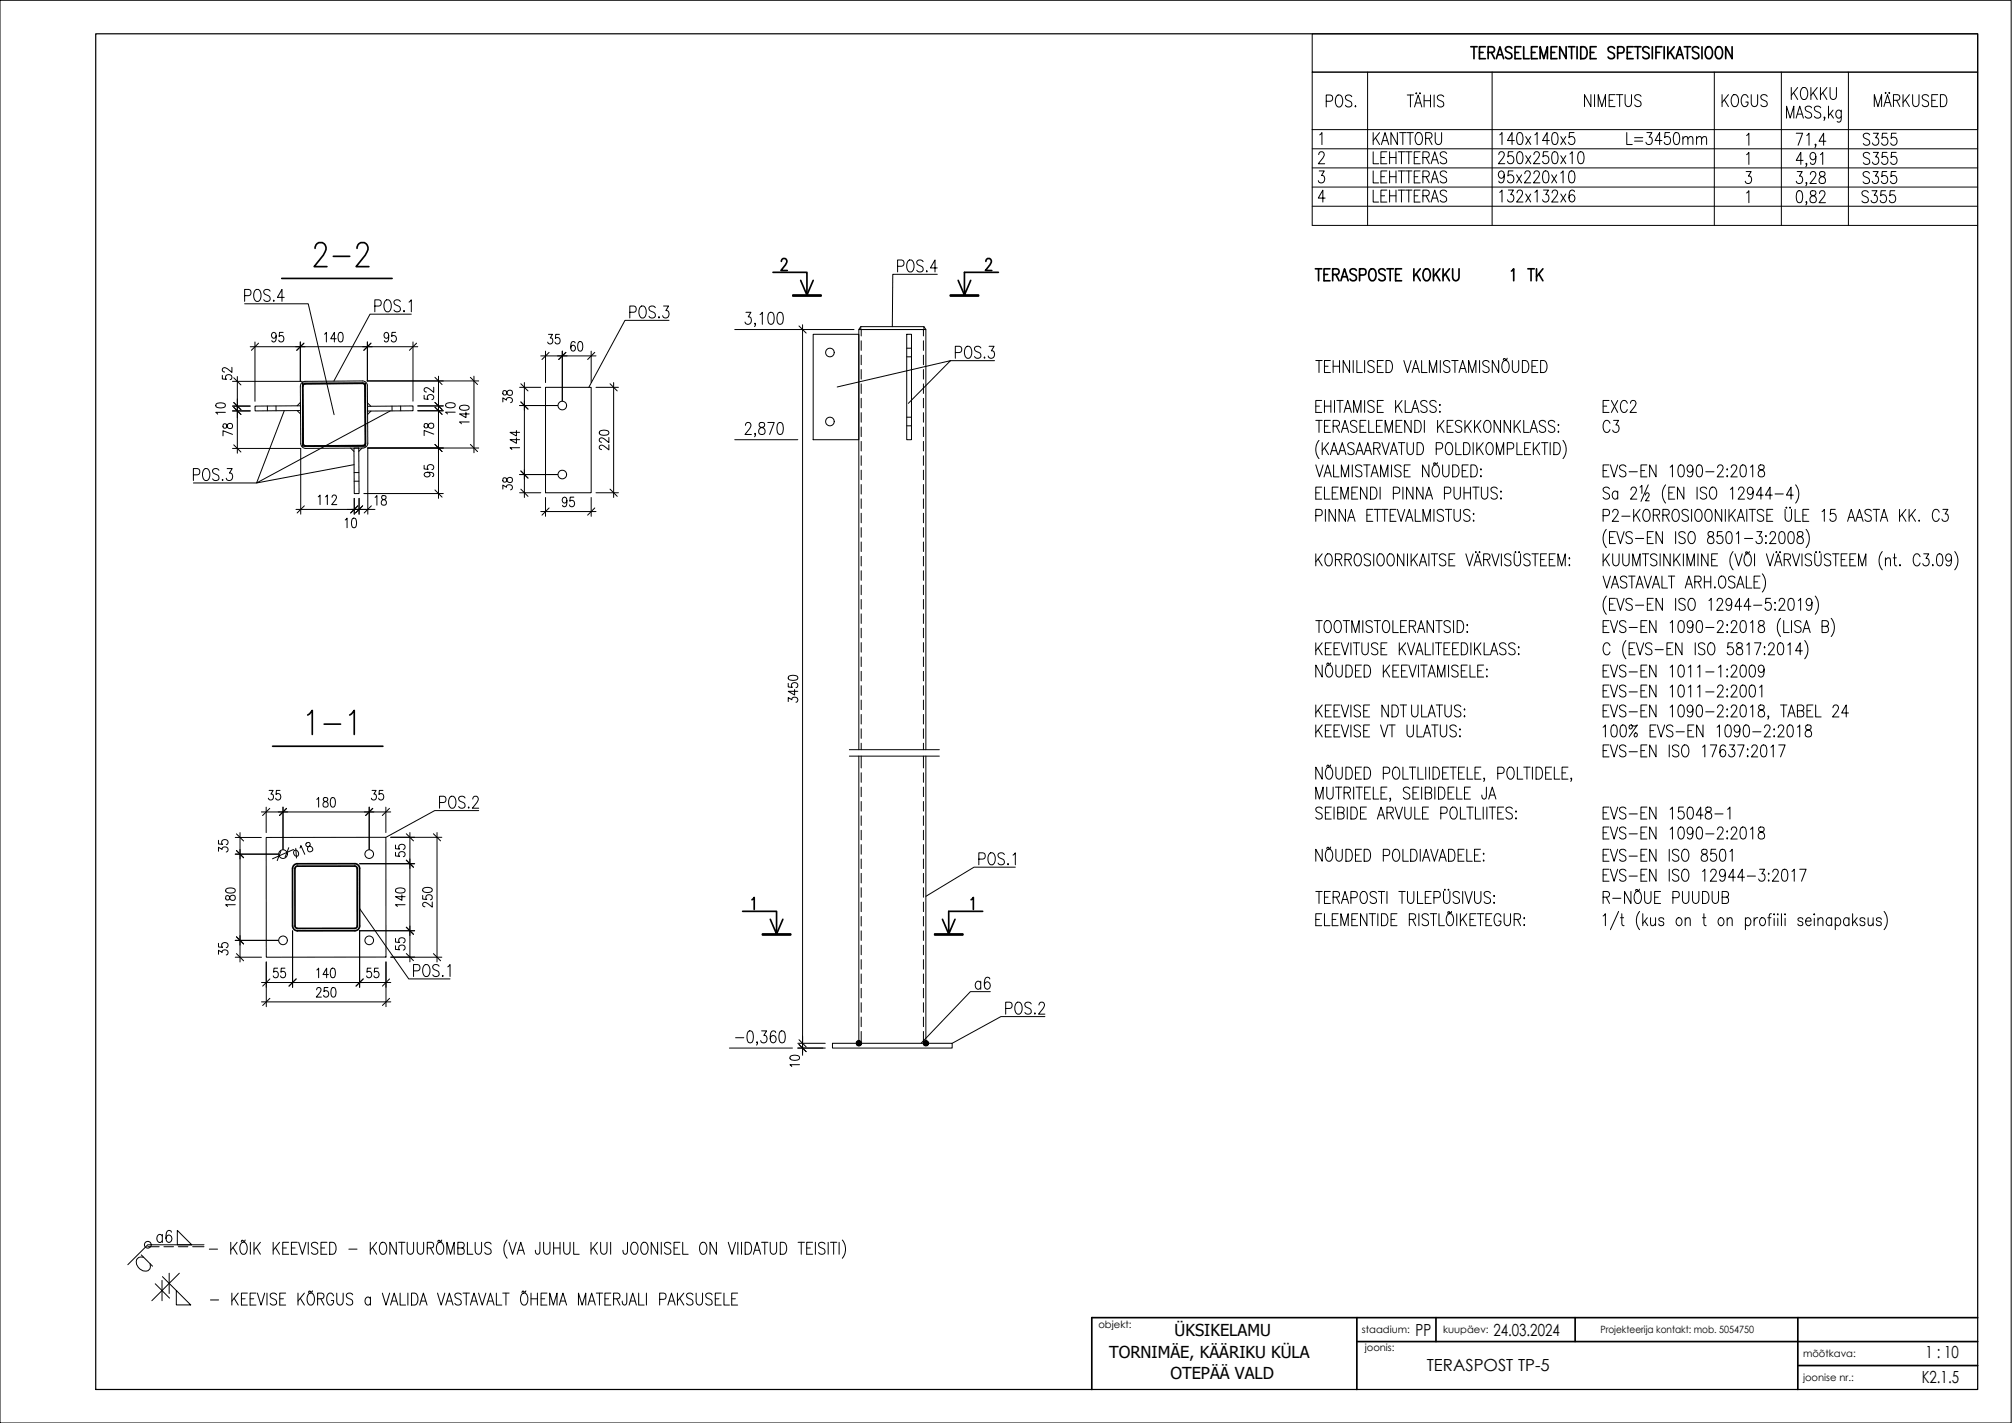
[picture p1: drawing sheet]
<svg xmlns="http://www.w3.org/2000/svg" width="420mm" height="297mm" viewBox="0 0 420 297" stroke-linecap="round" stroke-linejoin="round" font-family="sans-serif">
<defs><g id="words">
<g font-size="8.8">
<text x="64.2" y="56.8">2-2</text>
<text x="63.1" y="154.5">1-1</text>
</g>
<text font-size="6.2" x="358.4" y="23.6">KOGUS</text>
<g font-size="5.7">
<text x="372.9" y="21.9">KOKKU</text>
<text x="285.4" y="31.4">KANTTORU</text>
<text x="338.3" y="31.4">L=3450mm</text>
<text x="387.7" y="31.4">S355</text>
<text x="387.7" y="35.6">S355</text>
<text x="387.7" y="39.5">S355</text>
<text x="387.7" y="43.4">S355</text>
<text x="273.4" y="60">TERASPOSTE KOKKU 1 TK</text>
<text x="31.4" y="260.7">a6</text>
</g>
<g font-size="3.5">
<text x="295.6" y="278.9">PP</text>
<text x="311.9" y="278.9">24.03.2024</text>
<text x="298" y="286.2">TERASPOST TP-5</text>
<text x="402.1" y="283.5">1 : 10</text>
<text x="401.3" y="288.7">K2.1.5</text>
</g>
<g font-size="3.4">
<text x="245.3" y="278.8">ÜKSIKELAMU</text>
<text x="231.6" y="283.4">TORNIMÄE, KÄÄRIKU KÜLA</text>
<text x="244.4" y="288">OTEPÄÄ VALD</text>
</g>
<g font-size="2.1">
<text x="229.4" y="277.2">objekt:</text>
<text x="284.4" y="278.2">staadium:</text>
<text x="285" y="282">joonis:</text>
<text x="301.3" y="278.2">kuupäev:</text>
<text x="334.2" y="278.2">Projekteerija kontakt: mob. 5054750</text>
<text x="376.5" y="283.2">mõõtkava:</text>
<text x="376.5" y="288.2">joonise nr.:</text>
</g>
</g></defs>
<!-- layer: MOOT -->
<path d="M0 .1h420v296.9h-420z" fill="none" stroke="#000" stroke-width=".21"/>
<!-- layer: FORMAAT -->
<path d="M20 7.1h393v282.9h-393z" fill="none" stroke="#000" stroke-width=".25"/>
<g fill="none" stroke="#000" stroke-width=".21">
<path d="M274 7.1h139v8h-139zM274 15.1h139v12h-139zM279.2 19.9l.2-.1a1.1 1.1 0 0 1 1 1.6l-.1 .3a.67 .67 0 0 1-.7 .7 .67 .67 0 0 1-.6-.7 1.8 1.8 0 0 1 .2-1.8zM285.6 15.1v31.9M293.9 19.8h1.3M294.5 19.8v2.5M295.8 19.4v.2zM296.5 19.4v.2zM297.4 19.8v2.5M298.7 19.8v2.5M299.5 19.8v2.5M311.6 15.1v31.9"/>
<path d="M332.2 19.8v2.5l-1.3-2.5v2.5M333 19.8v2.5M337.3 19.8h-1.3v2.5h1.3M337.6 19.8h1.3M338.2 19.8v2.5M339.4 19.8v1.7a.67 .67 0 0 0 .6 .8 .67 .67 0 0 0 .7-.8v-1.7M358 15.1v31.9M372 15.1v31.9M386 15.1v31.9M393.8 19.3v.2zM394.5 19.3v.2zM397.4 19.8v2.5"/>
<path d="M398.7 19.8l-1.3 1.6M399.4 19.8v1.7a.67 .67 0 0 0 .7 .8 .67 .67 0 0 0 .6-.8v-1.7M404.6 19.8h-1.2v2.5h1.2M405.2 19.8h.7a1.47 1.47 0 0 1 0 2.5h-.7zM274 31.1h139M274 35h139M274 27.1v19.9h139M274 39h139M275.4 32.3l.1-.4 .3-.2h.4l.2 .2a.9 .9 0 0 1-.2 1.1l-.9 1.2h1.3M275.5 35.7h1l-.5 .9a.74 .74 0 0 1 .6 1.2 .74 .74 0 0 1-1.3-.1M275.6 28.2l.5-.5v2.5M277 21.1h.8a.68 .68 0 0 0 .5-.6 .68 .68 0 0 0-.5-.7h-.8v2.5"/>
<path d="M282.3 20.2a.66 .66 0 0 0-.9-.4 .66 .66 0 0 0-.3 .9l.8 .4a.62 .62 0 0 1 .4 .7 .62 .62 0 0 1-.5 .5l-.7-.1-.1-.2M283.1 22.1v.2zM286.8 35.7v2.5h1.1M286.8 31.7v2.5h1.1M286.8 39.7v2.5h1.1M288.4 36.9h.7M289.6 35.7h-1.2v2.5h1.2M289.6 31.7h-1.2v2.5h1.2M289.6 39.7h-1.2v2.5h1.2M290.2 36.9h1.3M290.2 31.7v2.5M290.2 35.7v2.5"/>
<path d="M290.2 39.7v2.5M291.5 31.7v2.5M291.5 35.7v2.5M291.5 39.7v2.5M292 35.7h1.3M292 39.7h1.3M292.7 31.7v2.5M292.7 35.7v2.5M292.7 39.7v2.5M293.5 35.7h1.4M293.5 39.7h1.4M294.2 31.7v2.5"/>
<path d="M294.2 35.7v2.5M294.2 39.7v2.5M295.3 36.9h.8M295.4 22.3l.8-2.5 .7 2.5M295.7 21.5h.9M296.6 35.7h-1.3v2.5h1.3M296.6 31.7h-1.3v2.5h1.3M296.6 39.7h-1.3v2.5h1.3M297.1 36.9h.9a.61 .61 0 0 0 .5-.6 .61 .61 0 0 0-.5-.6h-.9v2.5M297.1 32.9h.9a.61 .61 0 0 0 .5-.6 .61 .61 0 0 0-.5-.6h-.9v2.5M297.4 21h1.3M297.8 36.9l.7 1.3"/>
<path d="M297.8 32.9l.7 1.3M298.9 38.2l.7-2.5 .8 2.5M298.9 34.2l.7-2.5 .8 2.5M299.1 37.3h1M301.5 20.2a.66 .66 0 0 0-.9-.4 .66 .66 0 0 0-.4 .9l.9 .4a.62 .62 0 0 1 .4 .7 .62 .62 0 0 1-.5 .5l-.7-.1-.1-.2M302.1 36a.66 .66 0 0 0-.9-.3 .66 .66 0 0 0-.3 .8l.8 .5a.62 .62 0 0 1 .4 .6 .62 .62 0 0 1-.5 .6l-.7-.1-.1-.3M302.1 32a.66 .66 0 0 0-.9-.3 .66 .66 0 0 0-.3 .8l.8 .5a.62 .62 0 0 1 .4 .6 .62 .62 0 0 1-.5 .6h-.4l-.4-.4M313 32.3l.1-.4 .3-.2h.4l.2 .2a.9 .9 0 0 1-.2 1.1l-.9 1.2h1.3M313.2 28.1l.5-.4v2.5M314.1 36.5a.66 .66 0 0 1-.6 .7 .74 .74 0 0 1-.6-.9 .74 .74 0 0 1 .9-.5 2.12 2.12 0 0 1 0 2.3 .53 .53 0 0 1-.8-.3M315 39.7h1l-.5 .9a.74 .74 0 0 1 .6 1.2 .74 .74 0 0 1-1.3-.1M315.9 35.7h-.9l-.1 1a.81 .81 0 0 1 1.3 .5 .81 .81 0 0 1-.9 1l-.3-.1-.2-.4"/>
<path d="M315.9 31.7h-.9l-.1 1a.81 .81 0 0 1 1.3 .5 .81 .81 0 0 1-.9 1l-.3-.1-.2-.4M316.2 29.3h-1.4l1-1.6v2.5M316.7 36.5l1.1 1.7M317 27.8l.5-.1a1.22 1.22 0 0 1 .5 1.4l-.2 1-.5 .1a1.22 1.22 0 0 1-.6-1.5zM317 31.8l.5-.1a1.22 1.22 0 0 1 .5 1.4l-.2 1-.5 .1a1.22 1.22 0 0 1-.6-1.5zM317.8 36.5l-1.1 1.7M318.4 36.3l.1-.4 .3-.2h.4l.3 .2a.9 .9 0 0 1-.2 1.1l-1 1.2h1.4M318.6 28.5l1.1 1.7M318.6 32.5l1.1 1.7M319.7 28.5l-1.1 1.7M319.7 32.5l-1.1 1.7M320.3 36.3l.1-.4 .3-.2h.4l.3 .2a.9 .9 0 0 1-.2 1.1l-1 1.2h1.4"/>
<path d="M320.3 32.3l.1-.4 .3-.2h.4l.3 .2a.9 .9 0 0 1-.2 1.1l-1 1.2h1.4M320.5 28.1l.5-.4v2.5M322.3 39.7h1.1l-.6 .9a.74 .74 0 0 1 .6 1.2 .74 .74 0 0 1-1.3-.1M322.4 35.8l.5-.1a1.22 1.22 0 0 1 .6 1.4l-.3 1-.5 .1a1.22 1.22 0 0 1-.6-1.5zM323.3 31.7h-1l-.1 1a.81 .81 0 0 1 1.3 .5 .81 .81 0 0 1-.9 1l-.3-.1-.2-.4M323.6 29.3h-1.5l1-1.6v2.5M324 36.5l1.1 1.7M324.3 27.8l.5-.1a1.22 1.22 0 0 1 .6 1.4l-.3 1-.5 .1a1.22 1.22 0 0 1-.6-1.5zM324.3 31.8l.5-.1a1.22 1.22 0 0 1 .6 1.4l-.3 1-.5 .1a1.22 1.22 0 0 1-.6-1.5zM325.1 36.5l-1.1 1.7M325.9 36.1l.5-.4v2.5M325.9 28.5l1.1 1.7"/>
<path d="M325.9 32.5l1.1 1.7M327 28.5l-1.1 1.7M327 32.5l-1.1 1.7M327.8 35.8l.5-.1a1.22 1.22 0 0 1 .6 1.4l-.3 1-.5 .1a1.22 1.22 0 0 1-.5-1.5zM327.8 32.1l.5-.4v2.5M328.7 27.7h-1l-.1 1a.77 .77 0 0 1 1.1 .1 .77 .77 0 0 1 0 1.1 .77 .77 0 0 1-1.1 0v-.2M329.7 31.8l.5-.1a1.22 1.22 0 0 1 .6 1.4l-.3 1-.5 .1a1.22 1.22 0 0 1-.5-1.5zM333.7 22.3v-2.5l.8 2.5 .8-2.5v2.5M336 20.9h.8M342.7 20.1a.66 .66 0 0 0-.9-.3 .66 .66 0 0 0-.3 .8l.8 .5a.62 .62 0 0 1 .4 .6 .62 .62 0 0 1-.5 .6l-.6-.2-.2-.2M364.6 35.8h1.1l-.6 1a.74 .74 0 0 1 .6 1.1 .74 .74 0 0 1-1.3-.1M364.7 32.3l.5-.5v2.5"/>
<path d="M364.7 28.3l.5-.5v2.5M373.1 24.7v-2.5l.7 2.5 .8-2.5v2.5M375.1 24.7l.7-2.5 .8 2.5M375.1 27.8h1.3l-.9 2.5M375.3 35.8h1l-.5 1a.74 .74 0 0 1 .6 1.1 .74 .74 0 0 1-1.3-.1M375.4 39.9l.5-.1a1.22 1.22 0 0 1 .5 1.4l-.2 1-.5 .1a1.22 1.22 0 0 1-.6-1.4zM376.5 33.5h-1.4l1-1.7v2.5M377.3 28.3l.5-.5v2.5M377.3 34.2l-.1 .1-.1-.1 .1-.1 .1 .1-.2 .6M377.3 38.2l-.1 .1-.1-.1 .1-.1 .1 .1-.2 .6M378.1 36.4l.1-.3 .2-.3h.4l.3 .3a.9 .9 0 0 1-.2 1l-.9 1.2h1.3M378.2 39.9a.56 .56 0 0 0 .1 .9 .81 .81 0 0 1 1 .5 .81 .81 0 0 1-.5 1 .73 .73 0 0 1-.9-.6 .73 .73 0 0 1 .6-.8l.4-.1a.51 .51 0 0 0 .3-.5 .51 .51 0 0 0-.4-.5z"/>
<path d="M378.3 22.5a.71 .71 0 0 0-.7-.4 .71 .71 0 0 0-.6 .7l.2 .3 .7 .4a.63 .63 0 0 1 .4 .6 .63 .63 0 0 1-.5 .6l-.6-.2-.2-.2M379.2 30.2l-.1 .1-.1-.1 .1-.1 .1 .1-.2 .6M379.2 32.6a.68 .68 0 0 1-.7 .8 .8 .8 0 0 1-.5-.9 .8 .8 0 0 1 .6-.7l.3 .1a2.1 2.1 0 0 1 0 2.3l-.5 .1-.3-.3M380.1 35.9a.55 .55 0 0 0 .1 .9 .81 .81 0 0 1 1 .5 .81 .81 0 0 1-.5 1 .72 .72 0 0 1-.9-.6 .72 .72 0 0 1 .6-.8l.4-.1a.55 .55 0 0 0 .2-.9l-.3-.1zM380.2 32.3l.4-.5v2.5M380.2 22.5a.71 .71 0 0 0-.7-.4 .71 .71 0 0 0-.6 .7l.2 .3 .7 .4a.63 .63 0 0 1 .4 .6 .63 .63 0 0 1-.5 .6l-.6-.2-.2-.2M381.1 24.5l-.1 .2-.1-.2 .1-.1 .1 .1-.2 .6M381.3 29.5h-1.4l.9-1.7v2.5M381.8 22.2v2.5M382.2 23.7l.7 1M382.8 23l-1 1.2M384.5 23l-.1 2.2-.3 .3-.5-.1"/>
<path d="M384.5 23.3a.55 .55 0 0 0-.5-.3 .55 .55 0 0 0-.5 .3 .76 .76 0 0 0-.1 1 .76 .76 0 0 0 .9 .2l.2-.2M391.4 22.3v-2.5l.8 2.5 .7-2.5v2.5M393.4 22.3l.8-2.5 .7 2.5M393.7 21.4h.9M395.4 20.9h.9a.6 .6 0 0 0 .4-.6 .6 .6 0 0 0-.4-.5h-.9v2.5M396.1 20.9l.6 1.4M397.9 20.8l.8 1.5M402.7 20.1a.66 .66 0 0 0-.8-.3 .66 .66 0 0 0-.4 .8l.9 .5a.62 .62 0 0 1 .3 .6 .62 .62 0 0 1-.4 .6l-.7-.2-.2-.2M403.4 20.9h.8M187.4 55.6h.9a.68 .68 0 0 0 .5-.7 .68 .68 0 0 0-.5-.6h-.9v2.5M189.7 54.4l.2-.1a1.1 1.1 0 0 1 1 1.5l-.1 .4a.67 .67 0 0 1-.7 .6 .67 .67 0 0 1-.7-.6 1.8 1.8 0 0 1 .3-1.8zM192.8 54.6a.66 .66 0 0 0-.9-.3 .66 .66 0 0 0-.4 .8l.9 .5a.62 .62 0 0 1 .4 .6 .62 .62 0 0 1-.5 .6l-.7-.2-.2-.2"/>
<path d="M193.5 56.5v.3zM195.7 55.9h-1.4l1-1.6v2.5M195.7 57.3h-9.3l-.1 10.9M274 43h139M276.7 41.3h-1.4l.9-1.6v2.5M288.4 40.9h.7M290.2 40.9h1.3M295.3 40.9h.8M297.1 40.9h.9a.6 .6 0 0 0 .5-.6 .6 .6 0 0 0-.5-.6h-.9v2.5M297.8 40.9l.7 1.3M298.9 42.2l.7-2.5 .8 2.5M299.1 41.3h1"/>
<path d="M302.1 40a.66 .66 0 0 0-.9-.3 .66 .66 0 0 0-.3 .8l.8 .5a.62 .62 0 0 1 .4 .6 .62 .62 0 0 1-.5 .6l-.7-.1-.1-.3M313.2 40.1l.5-.4v2.5M316.8 40.3l.1-.4 .3-.2h.4l.2 .2a.9 .9 0 0 1-.1 1.1l-1 1.2h1.3M318.6 40.5l1.1 1.7M319.7 40.5l-1.1 1.7M320.5 40.1l.5-.4v2.5M324.1 40.3l.1-.4 .3-.2h.4l.3 .2a.9 .9 0 0 1-.2 1.1l-1 1.2h1.4M325.9 40.5l1.1 1.7M327 40.5l-1.1 1.7M328.8 40a.53 .53 0 0 0-.9-.2 2.34 2.34 0 0 0 0 2.3 .55 .55 0 0 0 .9-.3 .71 .71 0 0 0 0-.9 .71 .71 0 0 0-.9-.2l-.3 .6M364.7 40.3l.5-.5v2.5M377.3 42.2l-.1 .1-.1-.1 .1-.1 .1 .1-.2 .6"/>
<path d="M380 40.4l.1-.3 .2-.3h.4l.3 .3a.9 .9 0 0 1-.2 1l-.9 1.2h1.3M46.4 78.3v.8l.9 .1a.61 .61 0 0 1 0-.8 .61 .61 0 0 1 .9 0 .61 .61 0 0 1 0 .8l-.2 .1M48.4 76.7v1l-.9-.7-.7-.3-.3 .2-.1 .5 .5 .3M48.6 79.6h14.5M49.6 78.6v16M51.1 61.7h.8a.67 .67 0 0 0 .5-.6 .67 .67 0 0 0-.5-.7h-.8v2.5M51.1 63.4h13.3l5.4 23.2M52.2 72.4h35M53.2 71.4v12.4M53.4 60.5l.2-.1a1.09 1.09 0 0 1 .9 1.6l-.1 .3a.67 .67 0 0 1-.7 .6 .67 .67 0 0 1-.6-.6 1.8 1.8 0 0 1 .3-1.8zM56.4 60.8a.71 .71 0 0 0-.7-.4 .71 .71 0 0 0-.6 .6l.2 .4 .7 .3a.63 .63 0 0 1 .4 .7 .63 .63 0 0 1-.5 .5l-.6-.1-.2-.2M57.2 62.7v.2z"/>
<path d="M57.7 70a.54 .54 0 0 1-.6 .6 .59 .59 0 0 1-.4-.7 .59 .59 0 0 1 .7-.4 1.48 1.48 0 0 1-.2 1.9l-.4-.1v-.2M59.1 69.4h-.7l-.1 .8a.61 .61 0 0 1 .8 .1 .61 .61 0 0 1 0 .8 .61 .61 0 0 1-.8 .1l-.1-.2M59.4 62.1h-1.5l1-1.7v2.5M62.7 71.4v8.2M67.8 69.8l.4-.4v2M70.2 70.7h-1.1l.7-1.3v2M70.8 69.5l.4-.1a1.18 1.18 0 0 1 .4 1.6l-.2 .3-.3 .1a1.46 1.46 0 0 1-.3-1.9zM76.7 79.5h23.3M76.7 71.4v8.1M78.3 63.9h.8a.67 .67 0 0 0 .5-.7 .67 .67 0 0 0-.5-.6h-.8v2.5M80.6 62.7l.2-.1a1.09 1.09 0 0 1 .9 1.5l-.1 .4a.67 .67 0 0 1-.7 .6 .67 .67 0 0 1-.6-.6 1.8 1.8 0 0 1 .3-1.8zM81.2 70a.53 .53 0 0 1-.6 .6 .59 .59 0 0 1-.4-.7 .59 .59 0 0 1 .8-.4 1.74 1.74 0 0 1 0 1.8l-.4 .1-.3-.3"/>
<path d="M82.6 69.4h-.7l-.1 .8a.61 .61 0 0 1 .8 .1 .61 .61 0 0 1 0 .8 .61 .61 0 0 1-.8 .1l-.1-.2M83.6 62.9a.71 .71 0 0 0-.7-.3 .71 .71 0 0 0-.6 .6l.2 .3 .7 .4a.63 .63 0 0 1 .4 .6 .63 .63 0 0 1-.5 .6l-.6-.1-.2-.3M84.4 64.8v.3zM85.4 63.1l.5-.5v2.5M85.9 65.6h-8.6l-7.6 14M86.2 71.4v12.3M91.6 78.5v25.5M99 78.5v16M109.5 79.9v24M112.9 74.3h11.6M113.9 73.3v6.6M114.5 69.8h.9l-.5 .8a.59 .59 0 0 1 .5 .9 .59 .59 0 0 1-1-.1"/>
<path d="M116.8 69.8h-.7l-.1 .9a.61 .61 0 0 1 .8 0 .61 .61 0 0 1 0 .8 .61 .61 0 0 1-.8 .1l-.1-.2M117.4 73.3v10.4M120.1 71.6l-.1-.2-.4-.1a1.24 1.24 0 0 0-.3 1.7 .45 .45 0 0 0 .4 .3 .45 .45 0 0 0 .4-.3l.1-.4a.53 .53 0 0 0-.6-.5l-.2 .1-.2 .4M120.9 71.4l.3-.1a1.31 1.31 0 0 1 0 2h-.1a1.48 1.48 0 0 1-.2-1.9zM123.5 73.3v6.6M128.1 79.9v24M131.5 65.2h.9a.67 .67 0 0 0 .5-.7 .67 .67 0 0 0-.5-.6h-.9v2.5M133.8 64l.2-.1a1.09 1.09 0 0 1 .9 1.5v.4a.67 .67 0 0 1-.7 .6 .67 .67 0 0 1-.7-.6 1.8 1.8 0 0 1 .3-1.8zM136.9 64.2a.71 .71 0 0 0-.8-.3 .71 .71 0 0 0-.6 .6l.2 .3 .8 .4a.63 .63 0 0 1 .4 .6 .63 .63 0 0 1-.5 .6l-.7-.1-.2-.3M137.6 66.1v.3zM138.6 63.9h1l-.6 .9a.74 .74 0 0 1 .7 1.2 .74 .74 0 0 1-1.3-.1M139.7 66.9h-9.2l-7.5 14"/>
<path d="M153.4 68.8h24.9M155.8 65.2h1l-.6 .9a.74 .74 0 0 1 .7 1.2 .74 .74 0 0 1-1.3-.1M157.8 67.6l-.1 .1-.1-.1 .1-.1 .1 .1-.2 .6M158.7 65.7l.5-.5v2.5M160.6 65.3l.5-.1a1.22 1.22 0 0 1 .6 1.4l-.3 1-.5 .1a1.22 1.22 0 0 1-.6-1.4zM162.5 65.3l.5-.1a1.22 1.22 0 0 1 .6 1.4l-.3 1-.5 .1a1.22 1.22 0 0 1-.6-1.4zM167.6 67.8v152.5M198.5 75.3h9.2M199.5 73.6h.9a.68 .68 0 0 0 .5-.7 .68 .68 0 0 0-.5-.6h-.9v2.5M201.8 72.4l.2-.1a1.1 1.1 0 0 1 .9 1.5l-.1 .4a.67 .67 0 0 1-.6 .6 .67 .67 0 0 1-.7-.6 1.77 1.77 0 0 1 .3-1.8zM204.8 72.6a.66 .66 0 0 0-.8-.3 .66 .66 0 0 0-.4 .8l.8 .5a.63 .63 0 0 1 .4 .6 .63 .63 0 0 1-.4 .6h-.4l-.5-.4M205.6 74.5v.3z"/>
<path d="M206.5 72.3h1.1l-.6 .9a.74 .74 0 0 1 .6 1.2 .74 .74 0 0 1-1.2-.1M274.8 75.3h1.3M275.4 75.3v2.5M276.6 76.5h.7M277.8 75.3h-1.2v2.5h1.2M278.4 76.5h1.3M278.4 75.3v2.5M279.7 75.3v2.5M281.8 75.3v2.5l-1.3-2.5v2.5M282.6 75.3v2.5M283.3 75.3v2.5h1.2M285 75.3v2.5"/>
<path d="M287 75.6a.66 .66 0 0 0-.9-.3 .66 .66 0 0 0-.4 .8l.9 .5a.63 .63 0 0 1 .4 .6 .63 .63 0 0 1-.5 .6h-.4l-.5-.4M287.6 76.5h.8M288.9 75.3h-1.3v2.5h1.3M289.4 75.3h.7a1.48 1.48 0 0 1 0 2.5h-.7zM293.2 75.3l.7 2.5 .8-2.5M294.9 77.8l.7-2.5 .8 2.5M295.2 76.9h.9M296.9 75.3v2.5h1.1M298.5 77.8v-2.5l.8 2.5 .7-2.5v2.5M300.8 75.3v2.5M302.8 75.6a.66 .66 0 0 0-.9-.3 .66 .66 0 0 0-.4 .8l.9 .5a.63 .63 0 0 1 .4 .6 .63 .63 0 0 1-.5 .6h-.4l-.5-.4M303.2 75.3h1.3"/>
<path d="M303.8 75.3v2.5M304.7 77.8l.7-2.5 .8 2.5M305 76.9h.9M306.7 77.8v-2.5l.7 2.5 .8-2.5v2.5M309 75.3v2.5M311 75.6a.66 .66 0 0 0-.9-.3 .66 .66 0 0 0-.4 .8l.9 .5a.63 .63 0 0 1 .4 .6 .63 .63 0 0 1-.5 .6h-.4l-.5-.4M313 75.3v2.5l-1.4-2.5v2.5M314 75.4l.2-.1a1.1 1.1 0 0 1 1 1.5l-.1 .4a.67 .67 0 0 1-.7 .6 .67 .67 0 0 1-.7-.6 1.77 1.77 0 0 1 .3-1.8zM314.7 74.8l-.2 .3-.3-.3-.3 .3M315.8 75.3v1.7a.67 .67 0 0 0 .7 .8 .67 .67 0 0 0 .7-.8v-1.7M317.9 75.3h.7a1.48 1.48 0 0 1 0 2.5h-.7zM319.9 76.5h.8"/>
<path d="M321.2 75.3h-1.3v2.5h1.3M321.7 75.3h.7a1.48 1.48 0 0 1 0 2.5h-.7zM40.4 99.1h.8a.68 .68 0 0 0 .5-.6 .68 .68 0 0 0-.5-.7h-.8v2.5M42.7 97.9l.2-.1a1.1 1.1 0 0 1 .9 1.6l-.1 .3a.67 .67 0 0 1-.6 .6 .67 .67 0 0 1-.7-.6 1.77 1.77 0 0 1 .3-1.8zM45.2 84.3l.7-.2a.86 .86 0 0 1 1.2 .6 1.18 1.18 0 0 1-1.7 .4l-.3-.4zM45.7 98.2a.66 .66 0 0 0-.8-.4 .66 .66 0 0 0-.4 .8l.8 .5a.62 .62 0 0 1 .4 .6 .62 .62 0 0 1-.5 .6h-.3l-.5-.3M46.7 88.5a.54 .54 0 0 0 .2 .9l.4-.2a.62 .62 0 0 1 .6-.8 .62 .62 0 0 1 .7 .7 .65 .65 0 0 1-.8 .3 .65 .65 0 0 1-.5-.7 .44 .44 0 0 0-.6-.2zM47.1 86.1h-2l.3 .4M47.4 97.8h1.1l-.6 1a.74 .74 0 0 1 .6 1.1 .74 .74 0 0 1-1.3-.1M48.6 90.7l-2-.8v1.1M48.6 84.8h3.6M48.6 93.6h14.2v13.7"/>
<path d="M48.6 85.8h3.7M59.4 85.7l-5.8 15.1 20.3-3.8M76.8 93.5h23.2M76.8 93.5v13.8M81.5 85.8l-27.9 15h-13.2M87.2 84.7h5.4M87.2 85.7h5.4M88.6 82.5v.8l.8 .1a.61 .61 0 0 1 .1-.9 .61 .61 0 0 1 .8 0 .61 .61 0 0 1 .1 .9h-.2M88.6 97.1v.8l.8 .1a.61 .61 0 0 1 .1-.9 .61 .61 0 0 1 .8 0 .61 .61 0 0 1 .1 .9h-.2M88.7 88.5a.53 .53 0 0 0 .2 .8l.3-.1a.8 .8 0 0 1 .4-.7 .8 .8 0 0 1 .9 0 .59 .59 0 0 1-.2 .9 .59 .59 0 0 1-.9-.5l-.1-.3a.45 .45 0 0 0-.6-.1zM89.2 98.6a.53 .53 0 0 1 .6 .5 .59 .59 0 0 1-.7 .5 .59 .59 0 0 1-.4-.8 1.74 1.74 0 0 1 1.8 0l.1 .4-.3 .3M90.6 80.8v1.1l-1-.8-.6-.2-.4 .3v.3l.4 .3"/>
<path d="M90.6 90.6l-2-.7v1M93.2 84.3l.7-.2a.86 .86 0 0 1 1.2 .6 1.31 1.31 0 0 1-2 0zM95.1 86h-2l.3 .4M96.1 84.8l.7-.2a.86 .86 0 0 1 1.2 .6 1.31 1.31 0 0 1-2 0zM97.3 86v1.2l-1.3-.8h2M98 88.1h-2l.4 .4M105 83.9v-.8l.8 .4a.59 .59 0 0 1 .9-.5 .59 .59 0 0 1-.1 1M105.1 81.6a.54 .54 0 0 0 .2 .9l.5-.3a.63 .63 0 0 1 .5-.7 .63 .63 0 0 1 .7 .6 .65 .65 0 0 1-.8 .4 .65 .65 0 0 1-.4-.7 .44 .44 0 0 0-.7-.2zM105.1 99.8a.53 .53 0 0 0 .2 .8h.4a.8 .8 0 0 1 .3-.8 .8 .8 0 0 1 .9 0 .59 .59 0 0 1-.2 .9 .59 .59 0 0 1-.8-.4l-.1-.3a.45 .45 0 0 0-.7-.2zM107.8 91.4v1.1l-1.3-.7h2M107.8 89.9v1.1l-1.3-.7h2M108.5 93.5h-2l.4 .3"/>
<path d="M108.5 80.9h4.4M108.5 84.7h7.9M108.5 99.1h7.9M124.5 80.9h4.6M125.2 90l.8-.2a.86 .86 0 0 1 1.1 .6 1.31 1.31 0 0 1-2 0zM127.1 92.8v1.1l-.9-.7-.7-.3-.4 .3v.3l.5 .3M127.1 91.3v1.1l-.9-.8-.7-.2-.4 .3v.3l.5 .3M153.4 91.8h13.2M155.7 88.8l.1-.4 .3-.2h.3l.3 .2a.9 .9 0 0 1-.2 1.1l-.9 1.2h1.3M157.8 90.6l-.1 .1-.1-.1 .1-.1 .1 .1-.2 .6M158.6 88.3a.55 .55 0 0 0 .2 .8 .82 .82 0 0 1 .9 .6 .82 .82 0 0 1-.4 1 .73 .73 0 0 1-.9-.6 .73 .73 0 0 1 .6-.8l.4-.2a.55 .55 0 0 0 .2-.8l-.3-.1zM160.3 88.2h1.4l-1 2.5"/>
<path d="M162.5 88.3l.5-.1a1.22 1.22 0 0 1 .6 1.4l-.3 1-.5 .1a1.22 1.22 0 0 1-.6-1.4zM174.8 80.8l23.7-5.5-8.8 8.9M274.8 97l.7 2.5 .8-2.5M274.8 84.8h.7M274.8 87.8h1.3M275.4 91.9a3 3 0 0 0 0 3.8M275.4 87.8v2.5M276 83.6h-1.2v2.5h1.2M276.1 92.4v2.5M276.5 99.5l.8-2.5 .7 2.5M276.6 84.8h1.3M276.6 83.6v2.5"/>
<path d="M276.6 88.9h.7M276.6 93.5l.8 1.4M276.8 98.7h.9M277.4 92.4l-1.3 1.7M277.8 87.8h-1.2v2.5h1.2M277.8 94.9l.8-2.5 .7 2.5M277.9 83.6v2.5M278.1 94.1h1M278.4 88.9h.9a.61 .61 0 0 0 .4-.5 .61 .61 0 0 0-.4-.6h-.9v2.5M278.5 97v2.5h1.1M278.7 83.6v2.5M279.1 88.9l.6 1.4"/>
<path d="M279.2 83.6h1.3M279.5 94.9l.8-2.5 .8 2.5M279.8 83.6v2.5M279.8 94.1h1M280.1 90.3l.8-2.5 .7 2.5M280.1 99.5v-2.5l.8 2.5 .7-2.5v2.5M280.4 89.4h.9M280.7 86.1l.7-2.5 .8 2.5M281 85.3h.9M282.4 97v2.5M282.7 86.1v-2.5l.7 2.5 .8-2.5v2.5M282.8 92.8a.66 .66 0 0 0-.9-.4 .66 .66 0 0 0-.4 .8l.9 .5a.62 .62 0 0 1 .4 .6 .62 .62 0 0 1-.5 .6l-.7-.1-.2-.3"/>
<path d="M283.2 94.9l.7-2.5 .8 2.5M283.3 88.1a.66 .66 0 0 0-.8-.3 .66 .66 0 0 0-.4 .8l.9 .5a.63 .63 0 0 1 .4 .6 .63 .63 0 0 1-.5 .6h-.4l-.5-.4M283.4 94.1h1M284 88.9h.8M284.4 97.4a.66 .66 0 0 0-.9-.4 .66 .66 0 0 0-.3 .9l.8 .4a.63 .63 0 0 1 .4 .7 .63 .63 0 0 1-.5 .5l-.6-.1-.2-.2M284.8 97h1.3M284.9 94.9l.7-2.5 .8 2.5M285 83.6v2.5M285.2 94.1h.9M285.3 87.8h-1.3v2.5h1.3M285.4 97v2.5M285.8 87.8v2.5h1.2"/>
<path d="M286.3 99.5l.8-2.5 .7 2.5M286.6 98.7h.9M286.9 93.6h.8a.61 .61 0 0 0 .5-.6 .61 .61 0 0 0-.5-.6h-.8v2.5M287 83.9a.71 .71 0 0 0-.8-.3 .71 .71 0 0 0-.6 .6l.2 .3 .8 .4a.63 .63 0 0 1 .4 .6 .63 .63 0 0 1-.5 .6l-.7-.1-.2-.3M287.4 88.9h.8M287.5 93.6l.7 1.3M287.6 84.8h.8M288.3 99.5v-2.5l.8 2.5 .7-2.5v2.5M288.6 92.4l.7 2.5 .8-2.5M288.7 87.8h-1.3v2.5h1.3M288.9 83.6h-1.3v2.5h1.3M289.3 90.3v-2.5l.7 2.5 .8-2.5v2.5"/>
<path d="M290.3 94.9l.8-2.5 .7 2.5M290.6 94.1h.9M290.6 97v2.5M291.4 83.6v2.5M291.5 88.9h.8M291.9 84.7l.9 1.4M292 92.4h1.3M292.6 97.4a.66 .66 0 0 0-.9-.4 .66 .66 0 0 0-.4 .9l.9 .4a.63 .63 0 0 1 .4 .7 .63 .63 0 0 1-.5 .5l-.7-.1-.1-.2M292.7 92.4v2.5M292.8 87.8h-1.3v2.5h1.3M292.8 83.6l-1.4 1.7M293.3 98.2h.7"/>
<path d="M293.4 83.6v2.5h1.2M293.8 92.4v1.8a.67 .67 0 0 0 .7 .7 .67 .67 0 0 0 .7-.7v-1.8M294.5 97h-1.2v2.5h1.2M294.7 87.8v2.5l-1.4-2.5v2.5M294.8 86.1l.7-2.5 .8 2.5M295.1 85.3h.9M295.4 87.8h.7a1.48 1.48 0 0 1 0 2.5h-.7zM295.9 92.4h.7a1.47 1.47 0 0 1 0 2.5h-.7zM297.4 87.8v2.5M298 83.9a.71 .71 0 0 0-.7-.3 .71 .71 0 0 0-.6 .6l.2 .3 .7 .4a.63 .63 0 0 1 .4 .6 .63 .63 0 0 1-.5 .6l-.6-.1-.2-.3M298.4 97v2.5l-1.3-2.5v2.5M299.4 97.2l.2-.2a1.1 1.1 0 0 1 1 1.6l-.1 .4a.67 .67 0 0 1-.7 .6 .67 .67 0 0 1-.6-.6 1.8 1.8 0 0 1 .2-1.8z"/>
<path d="M299.9 83.9a.71 .71 0 0 0-.7-.3 .71 .71 0 0 0-.6 .6l.2 .3 .7 .4a.63 .63 0 0 1 .4 .6 .63 .63 0 0 1-.5 .6l-.6-.1-.2-.3M299.9 93.7h.9a.68 .68 0 0 0 .5-.6 .68 .68 0 0 0-.5-.7h-.9v2.5M300.2 96.6l-.3 .3-.3-.3-.3 .3M300.2 87.8v2.5M300.7 84.4v.3zM300.7 85.8v.3zM300.7 88.8l.8 1.5M301.3 97v1.8a.67 .67 0 0 0 .6 .8 .67 .67 0 0 0 .7-.8v-1.8M301.5 87.8l-1.3 1.6M302.2 92.5l.2-.1a1.1 1.1 0 0 1 1 1.5l-.1 .4a.67 .67 0 0 1-.7 .6 .67 .67 0 0 1-.7-.6 1.8 1.8 0 0 1 .3-1.8zM302.2 88.9h.8M303.4 97h.6a1.47 1.47 0 0 1 0 2.5h-.6z"/>
<path d="M303.4 87.8h-1.2v2.5h1.2M304 92.4v2.5h1.2M305.3 88.1a.66 .66 0 0 0-.9-.3 .66 .66 0 0 0-.4 .8l.9 .5a.63 .63 0 0 1 .4 .6 .63 .63 0 0 1-.5 .6h-.4l-.5-.4M305.4 98.2h.7M305.6 92.4h.7a1.47 1.47 0 0 1 0 2.5h-.7zM305.9 87.8v2.5M306.4 88.8l.9 1.5M306.6 97h-1.2v2.5h1.2M307.2 97h.6a1.47 1.47 0 0 1 0 2.5h-.6zM307.3 87.8l-1.4 1.6M307.6 92.4v2.5M307.9 87.8v2.5"/>
<path d="M308.4 88.8l.9 1.5M308.4 92.4v2.5M308.9 93.5l.8 1.4M309.3 97.9v.2zM309.3 99.3v.2zM309.3 87.8l-1.4 1.6M309.7 92.4l-1.3 1.7M310.2 87.9l.2-.1a1.1 1.1 0 0 1 1 1.5l-.1 .4a.67 .67 0 0 1-.7 .6 .67 .67 0 0 1-.7-.6 1.77 1.77 0 0 1 .3-1.8zM310.7 92.5l.2-.1a1.1 1.1 0 0 1 .9 1.5l-.1 .4a.66 .66 0 0 1-.6 .6 .66 .66 0 0 1-.7-.6 1.8 1.8 0 0 1 .3-1.8zM312.5 94.9v-2.5l.7 2.5 .8-2.5v2.5M313.3 87.8v2.5l-1.3-2.5v2.5M314.8 93.7h.8a.68 .68 0 0 0 .5-.6 .68 .68 0 0 0-.5-.7h-.8v2.5"/>
<path d="M315.4 87.8v2.5l-1.3-2.5v2.5M316.2 87.8v2.5M316.7 88.8l.8 1.5M316.8 92.4v2.5h1.1M317.5 87.8l-1.3 1.6M318.2 87.8v2.5h1.1M318.4 93.6h.8M319.5 90.3l.8-2.5 .8 2.5M319.6 92.4h-1.2v2.5h1.2M319.8 89.4h1M320.2 92.4v2.5M320.7 93.5l.8 1.4"/>
<path d="M321.5 92.4l-1.3 1.7M321.9 92.4h1.3M322.6 92.4v2.5M322.8 88.1a.66 .66 0 0 0-.9-.3 .66 .66 0 0 0-.4 .8l.9 .5a.63 .63 0 0 1 .4 .6 .63 .63 0 0 1-.5 .6h-.4l-.5-.4M323.7 92.4v2.5M324.5 92.4h.7a1.47 1.47 0 0 1 0 2.5h-.7zM324.7 88.1a.66 .66 0 0 0-.9-.3 .66 .66 0 0 0-.4 .8l.9 .5a.63 .63 0 0 1 .4 .6 .63 .63 0 0 1-.5 .6h-.4l-.5-.4M325.4 88.6v.2zM325.4 90v.3zM326.4 91.9a3 3 0 0 1 0 3.8M334.8 84.8h.7M334.8 98.2h.7"/>
<path d="M336 83.6h-1.2v2.5h1.2M336 97h-1.2v2.5h1.2M336.2 88.4a.67 .67 0 0 0-.7-.7 .67 .67 0 0 0-.6 .7 1.58 1.58 0 0 0 .4 1.9 .72 .72 0 0 0 .9-.6M336.3 97l.8 2.5 .7-2.5M336.5 83.6l1.3 2.5M337 87.8h1l-.6 .9a.74 .74 0 0 1 .7 1.1 .74 .74 0 0 1-1.3 0M337.8 83.6l-1.3 2.5M339.5 97.4a.66 .66 0 0 0-.8-.4 .66 .66 0 0 0-.4 .9l.9 .4a.63 .63 0 0 1 .3 .7 .63 .63 0 0 1-.4 .5l-.7-.1-.2-.2M339.8 84.2a.67 .67 0 0 0-.6-.6 .67 .67 0 0 0-.7 .6 1.57 1.57 0 0 0 .5 1.9 .71 .71 0 0 0 .8-.6M340.2 98.5h1.7M340.5 84.2l.1-.4 .3-.2h.3l.3 .2a.9 .9 0 0 1-.2 1.1l-.9 1.2h1.3M342.7 98.2h.7"/>
<path d="M343.9 97h-1.2v2.5h1.2M345.8 97v2.5l-1.3-2.5v2.5M348.8 97.5l.4-.5v2.5M350.7 97.2l.5-.2a1.22 1.22 0 0 1 .5 1.5l-.3 .9-.4 .1a1.22 1.22 0 0 1-.6-1.4zM353.5 97.9a.66 .66 0 0 1-.6 .7 .74 .74 0 0 1-.6-.9 .74 .74 0 0 1 1-.5 2.13 2.13 0 0 1 0 2.2 .53 .53 0 0 1-.9-.2M354.5 97.2l.5-.2a1.22 1.22 0 0 1 .5 1.5l-.2 .9-.5 .1a1.22 1.22 0 0 1-.6-1.4zM356.2 98.5h1.7M358.7 97.6l.1-.3 .3-.3h.3l.3 .3a.9 .9 0 0 1-.2 1l-.9 1.2h1.3M360.7 97.9v.2zM360.7 99.3v.2zM361.5 97.6l.1-.3 .3-.3h.4l.3 .3a.9 .9 0 0 1-.2 1l-1 1.2h1.4M363.6 97.2l.5-.2a1.22 1.22 0 0 1 .6 1.5l-.3 .9-.5 .1a1.22 1.22 0 0 1-.6-1.4z"/>
<path d="M365.5 97.5l.5-.5v2.5M367.3 97.2a.56 .56 0 0 0 .2 .8 .81 .81 0 0 1 1 .6 .81 .81 0 0 1-.5 .9 .73 .73 0 0 1-.9-.5 .73 .73 0 0 1 .6-.9l.4-.1a.51 .51 0 0 0 .3-.5 .51 .51 0 0 0-.4-.5zM46.5 100.1v.2zM61.8 106.3h16.5M66.5 103.7l.3-.4v2M68 103.7l.4-.4v2M69.3 103.8l.3-.5h.4l.3 .4-.3 .7-.7 .9h1M72.1 108.5l.4-.3v2M73.6 108.3l.4-.1a1.18 1.18 0 0 1 .4 1.6l-.2 .3-.3 .1a1.18 1.18 0 0 1-.4-1.7zM74 104v3.3M75 104v3.3M76 103h16.6"/>
<path d="M78.3 103.8l.4-.4v2M79.8 103.5a.44 .44 0 0 0 .1 .7 .63 .63 0 0 1 .8 .6 .63 .63 0 0 1-.7 .6 .65 .65 0 0 1-.4-.7 .65 .65 0 0 1 .8-.5 .45 .45 0 0 0 .1-.7zM105 102.1v-.8l.8 .4a.59 .59 0 0 1 .9-.5 .59 .59 0 0 1-.1 1.1M108.5 102.9h4.4M112.9 106.8h11.6M113.9 103.9v3.9M118.4 104.4a.53 .53 0 0 1-.5 .6 .59 .59 0 0 1-.5-.7 .59 .59 0 0 1 .8-.4 1.74 1.74 0 0 1 0 1.8l-.4 .1-.3-.3M119.8 103.8h-.7l-.1 .8a.61 .61 0 0 1 .8 .1 .61 .61 0 0 1 0 .8 .61 .61 0 0 1-.8 .1l-.1-.2M123.5 103.9v3.9M124.5 102.9h4.6M274.8 107.6h.8a.68 .68 0 0 0 .5-.6 .68 .68 0 0 0-.5-.7h-.8v2.5M274.8 102.9h.7"/>
<path d="M274.8 115.6v2.5M275.3 116.7l.8 1.4M276 101.7h-1.2v2.5h1.2M276.1 115.6l-1.3 1.7M276.6 101.7v2.5h1.1M276.8 106.3v2.5M277.1 115.7l.2-.1a1.1 1.1 0 0 1 .9 1.6l-.1 .3a.67 .67 0 0 1-.7 .6 .67 .67 0 0 1-.6-.6 1.77 1.77 0 0 1 .3-1.8zM278.2 102.9h.8M278.9 106.3v2.5l-1.4-2.5v2.5M278.9 116.8h.8a.61 .61 0 0 0 .5-.6 .61 .61 0 0 0-.5-.6h-.8v2.5M279.4 101.7h-1.2v2.5h1.2M279.5 116.8l.7 1.3"/>
<path d="M280 104.2v-2.5l.8 2.5 .7-2.5v2.5M280.9 116.8h.8a.61 .61 0 0 0 .5-.6 .61 .61 0 0 0-.5-.6h-.8v2.5M281 106.3v2.5l-1.4-2.5v2.5M281.4 108.8l.8-2.5 .8 2.5M281.5 116.8l.7 1.3M281.7 108h1M282.3 102.9h.8M283.2 115.7l.1-.1a1.1 1.1 0 0 1 1 1.6l-.1 .3a.67 .67 0 0 1-.7 .6 .67 .67 0 0 1-.6-.6 1.77 1.77 0 0 1 .3-1.8zM283.5 101.7h-1.2v2.5h1.2M285.4 101.7v2.5l-1.3-2.5v2.5M285.4 107.5h.8M286.2 101.7h.7a1.48 1.48 0 0 1 0 2.5h-.7z"/>
<path d="M286.2 116a.66 .66 0 0 0-.8-.4 .66 .66 0 0 0-.4 .8l.8 .5a.63 .63 0 0 1 .4 .7 .63 .63 0 0 1-.5 .5h-.4l-.4-.3M286.7 106.3h-1.3v2.5h1.3M286.9 115.6v2.5M287 106.3h1.3M287.6 106.3v2.5M287.9 115.7l.2-.1a1.1 1.1 0 0 1 1 1.6l-.1 .3a.67 .67 0 0 1-.7 .6 .67 .67 0 0 1-.7-.6 1.77 1.77 0 0 1 .3-1.8zM288.2 101.7v2.5M288.5 106.3h1.3M289.2 106.3v2.5M290 115.7l.2-.1a1.1 1.1 0 0 1 1 1.6l-.1 .3a.67 .67 0 0 1-.7 .6 .67 .67 0 0 1-.7-.6 1.77 1.77 0 0 1 .3-1.8zM290.3 107.5h.8M291 103h.8a.68 .68 0 0 0 .5-.7 .68 .68 0 0 0-.5-.6h-.8v2.5"/>
<path d="M291.5 106.3h-1.2v2.5h1.2M291.8 106.3l.8 2.5 .7-2.5M293 101.7v2.5M293.2 115.6v2.5l-1.4-2.5v2.5M293.5 108.8l.8-2.5 .8 2.5M293.8 108h1M293.9 115.6v2.5M294.7 115.6v2.5M295.1 101.7v2.5l-1.4-2.5v2.5M295.2 116.7l.8 1.4M295.5 106.3v2.5h1.2M296 115.6l-1.3 1.7"/>
<path d="M296.4 118.1l.8-2.5 .7 2.5M296.7 117.3h.9M297.2 101.7v2.5l-1.4-2.5v2.5M297.2 108.8v-2.5l.7 2.5 .8-2.5v2.5M297.6 104.2l.8-2.5 .8 2.5M297.9 103.4h1M298.4 115.6v2.5M298.9 115.6h1.3M299.4 106.3v2.5M299.5 115.6v2.5M301.4 106.7a.66 .66 0 0 0-.8-.4 .66 .66 0 0 0-.4 .9l.9 .4a.62 .62 0 0 1 .4 .7 .62 .62 0 0 1-.5 .5l-.7-.1-.2-.2M301.6 103h.9a.68 .68 0 0 0 .5-.7 .68 .68 0 0 0-.5-.6h-.9v2.5"/>
<path d="M301.8 106.3h1.4M301.9 116a.66 .66 0 0 0-.8-.4 .66 .66 0 0 0-.4 .8l.8 .5a.63 .63 0 0 1 .4 .7 .63 .63 0 0 1-.5 .5h-.3l-.5-.3M302.5 106.3v2.5M302.6 116.8h.8M303.6 101.7v1.8a.67 .67 0 0 0 .7 .7 .67 .67 0 0 0 .7-.7v-1.8M303.6 106.3v1.8a.67 .67 0 0 0 .7 .7 .67 .67 0 0 0 .7-.7v-1.8M303.8 115.6h-1.2v2.5h1.2M305.7 102.9h1.4M305.7 101.7v2.5M306.1 115.6l.8 2.5 .7-2.5M307 106.7a.66 .66 0 0 0-.9-.4 .66 .66 0 0 0-.4 .9l.9 .4a.62 .62 0 0 1 .4 .7 .62 .62 0 0 1-.5 .5l-.7-.1-.2-.2M307.1 101.7v2.5"/>
<path d="M307.5 101.7h1.4M307.7 107.2v.2zM307.7 108.6v.2zM307.8 118.1l.8-2.5 .8 2.5M308.1 117.3h1M308.2 115.1v.3zM308.2 101.7v2.5M309 115.1v.3zM309.4 101.7v1.8a.67 .67 0 0 0 .6 .7 .67 .67 0 0 0 .7-.7v-1.8M309.8 116.8h.9a.61 .61 0 0 0 .5-.6 .61 .61 0 0 0-.5-.6h-.9v2.5M310.5 116.8l.7 1.3M311.5 115.6l.8 2.5 .8-2.5"/>
<path d="M312.7 102a.7 .7 0 0 0-.8-.3 .7 .7 0 0 0-.5 .6l.1 .3 .8 .4a.63 .63 0 0 1 .4 .6 .63 .63 0 0 1-.5 .6h-.4l-.4-.4M313.4 102.5v.3zM313.4 103.9v.3zM313.5 115.6v2.5M315.5 116a.66 .66 0 0 0-.8-.4 .66 .66 0 0 0-.4 .8l.9 .5a.63 .63 0 0 1 .3 .7 .63 .63 0 0 1-.4 .5h-.4l-.5-.3M316.2 115.6v1.8a.67 .67 0 0 0 .7 .7 .67 .67 0 0 0 .6-.7v-1.8M316.5 115.1v.3zM317.2 115.1v.3zM319.5 116a.66 .66 0 0 0-.8-.4 .66 .66 0 0 0-.4 .8l.9 .5a.63 .63 0 0 1 .3 .7 .63 .63 0 0 1-.4 .5h-.4l-.5-.3M319.9 115.6h1.3M320.6 115.6v2.5M321.7 116.8h.8"/>
<path d="M323 115.6h-1.3v2.5h1.3M323.5 116.8h.8M324.8 115.6h-1.3v2.5h1.3M325.3 118.1v-2.5l.8 2.5 .8-2.5v2.5M327.7 116.4v.3zM327.7 117.9v.2zM334.8 107.6h.8a.68 .68 0 0 0 .5-.6 .68 .68 0 0 0-.5-.7h-.8v2.5M334.8 115.6v2.5M335.2 116.7l.9 1.4M335.4 110.5a3 3 0 0 0 0 3.8M336.1 102a.66 .66 0 0 0-.8-.3 .66 .66 0 0 0-.4 .8l.8 .5a.63 .63 0 0 1 .4 .6 .63 .63 0 0 1-.5 .6h-.4l-.4-.4M336.1 112.2h.8"/>
<path d="M336.1 115.6l-1.3 1.7M336.8 106.9l.1-.3 .3-.3h.3l.3 .3a.9 .9 0 0 1-.2 1l-.9 1.2h1.3M336.8 115.6v1.8a.67 .67 0 0 0 .6 .7 .67 .67 0 0 0 .7-.7v-1.8M337.3 111h-1.2v2.5h1.2M337.6 111l.8 2.5 .8-2.5M337.8 102.9l-.4-.4a.84 .84 0 0 0-.7 .9 .84 .84 0 0 0 .7 .8l.4-.4M337.8 102.5v1.7M338.7 107.8h1.7M338.9 115.6v1.8a.67 .67 0 0 0 .6 .7 .67 .67 0 0 0 .7-.7v-1.8M340.6 102.3l.1-.4 .3-.2h.3l.3 .2a.9 .9 0 0 1-.2 1.1l-.9 1.2h1.3M340.9 111.3a.66 .66 0 0 0-.9-.3 .66 .66 0 0 0-.4 .8l.9 .5a.62 .62 0 0 1 .4 .6 .62 .62 0 0 1-.5 .6l-.7-.1-.2-.3M341 118.1v-2.5l.7 2.5 .8-2.5v2.5"/>
<path d="M341.2 106.3v2.5M341.5 112.4h1.7M341.6 107.4l.9 1.4M342.5 101.7l.4-.4v1.7M342.5 106.3l-1.3 1.7M343 115.6h1.3M343.4 106.4l.2-.1a1.1 1.1 0 0 1 1 1.6l-.1 .3a.67 .67 0 0 1-.7 .7 .67 .67 0 0 1-.6-.7 1.8 1.8 0 0 1 .2-1.8zM343.6 103.4l.1-.4 .4-.1a.46 .46 0 0 1 .2 .7l-.7 .9h.8M343.6 115.6v2.5M344 112.2h.8M344.2 101.2l-1.5 3.5M345.2 107.5h.9a.61 .61 0 0 0 .5-.6 .61 .61 0 0 0-.5-.6h-.9v2.5"/>
<path d="M345.2 111h-1.2v2.5h1.2M345.9 107.5l.7 1.3M346 116a.66 .66 0 0 0-.8-.4 .66 .66 0 0 0-.4 .8l.8 .5a.63 .63 0 0 1 .4 .7 .63 .63 0 0 1-.5 .5h-.3l-.5-.3M346.7 115.6v2.5M347.2 111v2.5l-1.4-2.5v2.5M347.2 107.5h.9a.61 .61 0 0 0 .5-.6 .61 .61 0 0 0-.5-.6h-.9v2.5M347.8 101.2a3 3 0 0 0 0 3.8M347.9 107.5l.7 1.3M348.5 102.9h.7M348.8 115.6v2.5l-1.4-2.5v2.5M349.5 106.4l.2-.1a1.1 1.1 0 0 1 1 1.6l-.1 .3a.67 .67 0 0 1-.7 .7 .67 .67 0 0 1-.7-.7 1.8 1.8 0 0 1 .3-1.8zM349.5 115.6v2.5"/>
<path d="M349.7 101.7h-1.2v2.5h1.2M349.9 111v2.5M350 116.7l.9 1.4M350.9 115.6l-1.4 1.7M351.5 115.6v2.5M351.6 101.7v2.5l-1.3-2.5v2.5M351.9 111.3a.66 .66 0 0 0-.8-.3 .66 .66 0 0 0-.4 .8l.8 .5a.62 .62 0 0 1 .4 .6 .62 .62 0 0 1-.5 .6l-.6-.1-.2-.3M352.3 118.1v-2.5l.8 2.5 .7-2.5v2.5M352.6 106.7a.66 .66 0 0 0-.9-.4 .66 .66 0 0 0-.4 .9l.9 .4a.62 .62 0 0 1 .4 .7 .62 .62 0 0 1-.5 .5l-.7-.1-.1-.2M352.9 111.1l.2-.1a1.1 1.1 0 0 1 .9 1.5l-.1 .4a.67 .67 0 0 1-.6 .6 .67 .67 0 0 1-.7-.6 1.8 1.8 0 0 1 .3-1.8zM353.3 106.3v2.5M354.3 106.4l.2-.1a1.1 1.1 0 0 1 .9 1.6l-.1 .3a.67 .67 0 0 1-.6 .7 .67 .67 0 0 1-.7-.7 1.8 1.8 0 0 1 .3-1.8z"/>
<path d="M354.4 101.7v2.5M354.6 115.6v2.5M356.4 102a.66 .66 0 0 0-.9-.3 .66 .66 0 0 0-.3 .8l.8 .5a.63 .63 0 0 1 .4 .6 .63 .63 0 0 1-.5 .6h-.4l-.4-.4M356.4 106.4l.2-.1a1.1 1.1 0 0 1 .9 1.6l-.1 .3a.67 .67 0 0 1-.6 .7 .67 .67 0 0 1-.7-.7 1.8 1.8 0 0 1 .3-1.8zM356.7 115.6v2.5l-1.4-2.5v2.5M356.8 111.1a.56 .56 0 0 0 .2 .8 .81 .81 0 0 1 .9 .6 .81 .81 0 0 1-.5 1 .73 .73 0 0 1-.8-.6 .73 .73 0 0 1 .6-.9l.3-.1a.51 .51 0 0 0 .3-.5 .51 .51 0 0 0-.4-.4zM357.3 101.8l.2-.1a1.1 1.1 0 0 1 1 1.5l-.1 .4a.67 .67 0 0 1-.7 .6 .67 .67 0 0 1-.6-.6 1.77 1.77 0 0 1 .2-1.8zM357.4 116.8h.8M358.7 115.6h-1.3v2.5h1.3M359.5 106.3v2.5l-1.3-2.5v2.5M359.6 111h-.9l-.1 1a.77 .77 0 0 1 1 .1 .77 .77 0 0 1 0 1.1 .77 .77 0 0 1-1 0l-.1-.2M360.3 106.3v2.5"/>
<path d="M360.7 111.1l.5-.1a1.22 1.22 0 0 1 .5 1.4l-.3 1-.4 .1a1.22 1.22 0 0 1-.6-1.5zM361.1 106.3v2.5M361.3 102.2l.5-.5v2.5M361.5 107.4l.9 1.4M361.9 115.1a3 3 0 0 0 0 3.8M362.3 115.6l.8 2.5 .7-2.5M362.4 106.3l-1.3 1.7M362.6 111.4l.5-.4v2.5M362.8 108.8l.7-2.5 .8 2.5M363.1 102.3l.1-.4 .2-.2h.4l.3 .2a.9 .9 0 0 1-.2 1.1l-.9 1.2h1.3M363.1 108h.9M364.3 112.4h1.7"/>
<path d="M364.6 115.7l.2-.1a1.1 1.1 0 0 1 .9 1.6l-.1 .3a.67 .67 0 0 1-.6 .6 .67 .67 0 0 1-.7-.6 1.77 1.77 0 0 1 .3-1.8zM364.8 106.3v2.5M364.9 115.4l-.2-.2-.2 .3M365.3 106.3h1.3M365.3 115.1l-.1 .3h-.2M365.9 106.3v2.5M366.1 102.5a.68 .68 0 0 1-.7 .7 .8 .8 0 0 1-.5-.8 .8 .8 0 0 1 .6-.7l.3 .1a2.1 2.1 0 0 1 0 2.3l-.5 .1-.3-.4M366.4 115.6v2.5M366.9 111h1l-.6 .9a.74 .74 0 0 1 .7 1.2 .74 .74 0 0 1-1.3-.1M368 119.8a3 3 0 0 1 0 3.8M368.2 103.4h-1.4l.9-1.7v2.5M368.3 106.7a.66 .66 0 0 0-.9-.4 .66 .66 0 0 0-.3 .9l.8 .4a.62 .62 0 0 1 .4 .7 .62 .62 0 0 1-.5 .5l-.6-.1-.2-.2"/>
<path d="M368.8 111.8v.2zM368.8 113.2v.3zM368.9 115.6l.7 2.5 .8-2.5M369 107.5h.7M369.6 111.6l.1-.4 .3-.2h.4l.3 .2a.92 .92 0 0 1-.2 1.1l-1 1.2h1.4M370.1 103.4h-1.4l.9-1.7v2.5M370.2 106.3h-1.2v2.5h1.2M370.6 118.1l.7-2.5 .8 2.5M370.7 103.1h1.7M370.9 117.3h.9M371 115.1v.3zM371.7 111.1l.5-.1a1.22 1.22 0 0 1 .6 1.4l-.3 1-.5 .1a1.22 1.22 0 0 1-.6-1.5z"/>
<path d="M371.7 115.1v.3zM372.6 116.8h.8a.61 .61 0 0 0 .5-.6 .61 .61 0 0 0-.5-.6h-.8v2.5M372.8 106.3v1.8a.67 .67 0 0 0 .6 .7 .67 .67 0 0 0 .7-.7v-1.8M373.1 105.9v.2zM373.3 116.8l.6 1.3M373.6 111.1l.5-.1a1.22 1.22 0 0 1 .6 1.4l-.3 1-.5 .1a1.22 1.22 0 0 1-.6-1.5zM373.8 105.9v.2zM374.3 115.6l.8 2.5 .7-2.5M374.5 103.4h-1.4l.9-1.7v2.5M374.9 106.3v2.5h1.1M375 101.2a3 3 0 0 1 0 3.8M375.4 111.1a.56 .56 0 0 0 .2 .8 .81 .81 0 0 1 1 .6 .81 .81 0 0 1-.5 1 .73 .73 0 0 1-.9-.6 .73 .73 0 0 1 .6-.9l.4-.1a.51 .51 0 0 0 .3-.5 .51 .51 0 0 0-.4-.4z"/>
<path d="M376.3 115.6v2.5M376.5 107.5h.8M377.2 110.5a3 3 0 0 1 0 3.8M377.7 106.3h-1.2v2.5h1.2M378.3 116a.66 .66 0 0 0-.8-.4 .66 .66 0 0 0-.4 .8l.8 .5a.63 .63 0 0 1 .4 .7 .63 .63 0 0 1-.5 .5h-.4l-.4-.3M379 115.6v1.8a.67 .67 0 0 0 .6 .7 .67 .67 0 0 0 .7-.7v-1.8M379.3 115.1v.3zM380 115.1v.3zM380.5 106.8l.5-.5v2.5M382.3 116a.66 .66 0 0 0-.8-.4 .66 .66 0 0 0-.4 .8l.8 .5a.63 .63 0 0 1 .4 .7 .63 .63 0 0 1-.5 .5h-.4l-.4-.3M382.7 115.6h1.3M383.3 106.3h-1l-.1 1.1a.77 .77 0 0 1 1 .1 .77 .77 0 0 1 0 1 .77 .77 0 0 1-1 .1l-.1-.3"/>
<path d="M383.3 115.6v2.5M384.5 116.8h.8M385.7 115.6h-1.2v2.5h1.2M385.8 108.8l.8-2.5 .7 2.5M386.1 108h1M386.3 116.8h.8M387.5 108.8l.8-2.5 .8 2.5M387.5 115.6h-1.2v2.5h1.2M387.8 108h1M388.1 118.1v-2.5l.8 2.5 .7-2.5v2.5M390.8 106.7a.66 .66 0 0 0-.9-.4 .66 .66 0 0 0-.4 .9l.9 .4a.62 .62 0 0 1 .4 .7 .62 .62 0 0 1-.5 .5h-.4l-.5-.3M391.2 106.3h1.3"/>
<path d="M391.8 106.3v2.5M392.7 108.8l.7-2.5 .8 2.5M393 108h.9M393.1 115.1a3 3 0 0 0 0 3.8M393.7 116.9l.5-.5 .5 .2 .1 1.5M393.7 116.4v1.7M395.4 116.4h.6M395.6 115.6v2l.1 .4 .4 .1M396.7 106.3v2.5M396.8 117.9v.2zM397.2 107.4l.8 1.4M398 106.3l-1.3 1.7"/>
<path d="M398.7 106.3v2.5M399.2 107.4l.8 1.4M400 106.3l-1.3 1.7M400.8 108.6v.2zM401 116.2a.67 .67 0 0 0-.7-.6 .67 .67 0 0 0-.7 .6 1.58 1.58 0 0 0 .5 1.9 .72 .72 0 0 0 .9-.6M401.7 115.6h1.1l-.6 1a.74 .74 0 0 1 .6 1.1 .74 .74 0 0 1-1.3-.1M403.6 117.9v.2zM404.7 115.7l.5-.1a1.22 1.22 0 0 1 .5 1.4l-.3 1-.4 .1a1.22 1.22 0 0 1-.6-1.4zM405 106.9a.67 .67 0 0 0-.7-.6 .67 .67 0 0 0-.7 .6 1.57 1.57 0 0 0 .5 1.9 .71 .71 0 0 0 .9-.6M405.7 106.3h1.1l-.6 1a.74 .74 0 0 1 .6 1.1 .74 .74 0 0 1-1.3-.1M407.5 116.4a.68 .68 0 0 1-.6 .8 .8 .8 0 0 1-.6-.9 .8 .8 0 0 1 .7-.7l.2 .1a2.1 2.1 0 0 1 0 2.3l-.4 .1-.4-.3M408.2 115.1a3 3 0 0 1 0 3.8"/>
<path d="M274.8 134.2v2.5M274.8 129.5h1.3M275.3 135.3l.8 1.4M275.4 129.5v2.5M276.1 138.8v2.5l-1.3-2.5v2.5M276.1 134.2l-1.3 1.7M276.8 135.4h.7M276.9 129.7l.2-.2a1.09 1.09 0 0 1 .9 1.6l-.1 .3a.67 .67 0 0 1-.6 .7 .67 .67 0 0 1-.7-.7 1.79 1.79 0 0 1 .3-1.7zM277.2 138.9l.1-.1a1.1 1.1 0 0 1 1 1.6l-.1 .3a.67 .67 0 0 1-.7 .7 .67 .67 0 0 1-.6-.7 1.8 1.8 0 0 1 .3-1.8zM277.5 138.6l-.2-.2-.2 .3M277.5 138.6h.3M277.9 138.4l-.1 .2"/>
<path d="M278 134.2h-1.2v2.5h1.2M278.6 135.4h.7M279 129.7l.2-.2a1.09 1.09 0 0 1 .9 1.6l-.1 .3a.67 .67 0 0 1-.7 .7 .67 .67 0 0 1-.6-.7 1.79 1.79 0 0 1 .3-1.7zM279 138.8v1.8a.67 .67 0 0 0 .6 .7 .67 .67 0 0 0 .7-.7v-1.8M279.8 134.2h-1.2v2.5h1.2M280.1 134.2l.8 2.5 .7-2.5M280.5 129.5h1.3M281.1 138.8h.6a1.47 1.47 0 0 1 0 2.5h-.6zM281.2 129.5v2.5M282.1 134.2v2.5M282.3 132v-2.5l.8 2.5 .7-2.5v2.5M282.6 134.2h1.3"/>
<path d="M283.3 134.2v2.5M284.3 138.8h-1.2v2.5h1.2M284.4 134.2v1.8a.67 .67 0 0 0 .7 .7 .67 .67 0 0 0 .6-.7v-1.8M284.6 129.5v2.5M284.9 138.8h.6a1.47 1.47 0 0 1 0 2.5h-.6zM286.6 129.9a.71 .71 0 0 0-.8-.4 .71 .71 0 0 0-.5 .6l.1 .4 .8 .3a.63 .63 0 0 1 .4 .7 .63 .63 0 0 1-.5 .5h-.4l-.4-.3M287 129.5h1.3M287.6 129.5v2.5M287.7 134.5a.66 .66 0 0 0-.8-.3 .66 .66 0 0 0-.4 .8l.8 .5a.62 .62 0 0 1 .4 .6 .62 .62 0 0 1-.4 .6h-.4l-.5-.4M288.4 135.4h.8M288.9 138.8v2.5M289.1 129.7l.2-.2a1.09 1.09 0 0 1 .9 1.6l-.1 .3a.67 .67 0 0 1-.7 .7 .67 .67 0 0 1-.6-.7 1.79 1.79 0 0 1 .3-1.7z"/>
<path d="M289.3 139.9l.9 1.4M289.6 134.2h-1.2v2.5h1.2M290.2 138.8l-1.3 1.7M290.9 129.5v2.5h1.1M292.1 138.8h-1.2v2.5h1.2M292.2 134.2v2.5M292.5 130.7h.8M292.7 135.3l.8 1.4M293.5 134.2l-1.3 1.7M293.7 129.5h-1.2v2.5h1.2M293.9 134.2l.8 2.5 .7-2.5M293.9 138.8h-1.2v2.5h1.2"/>
<path d="M294.2 138.8l.8 2.5 .7-2.5M294.3 130.7h.9a.6 .6 0 0 0 .4-.6 .6 .6 0 0 0-.4-.6h-.9v2.5M295 130.7l.6 1.3M295.6 136.7l.8-2.5 .8 2.5M295.9 135.9h1M296 132l.8-2.5 .7 2.5M296.2 138.8v2.5M296.3 131.2h1M296.7 138.8h1.3M297.3 138.8v2.5M297.6 134.2v2.5h1.2M299.3 134.2v2.5"/>
<path d="M299.3 129.5v2.5l-1.3-2.5v2.5M299.7 134.2h1.4M299.8 129.5h1.4M300.4 134.2v2.5M300.5 129.5v2.5M301.5 135.4h.8M302.5 138.8v2.5M302.8 134.2h-1.3v2.5h1.3M302.9 129.9a.71 .71 0 0 0-.8-.4 .71 .71 0 0 0-.6 .6l.2 .4 .8 .3a.63 .63 0 0 1 .4 .7 .63 .63 0 0 1-.5 .5h-.4l-.5-.3M303.4 135.4h.7M303.5 129.5v2.5M304.3 129.5h.7a1.47 1.47 0 0 1 0 2.5h-.7z"/>
<path d="M304.5 139.2a.66 .66 0 0 0-.9-.4 .66 .66 0 0 0-.3 .9l.8 .4a.62 .62 0 0 1 .4 .7 .62 .62 0 0 1-.5 .5l-.6-.1-.2-.2M304.6 134.2h-1.2v2.5h1.2M305.2 134.2h.6a1.47 1.47 0 0 1 0 2.5h-.6zM306.4 130.4v.2zM306.4 131.8v.2zM306.4 138.8h-1.2v2.5h1.2M307 138.8v2.5h1.1M307.2 134.2v2.5M307.9 134.2v2.5M308.4 135.3l.9 1.4M309.3 134.2l-1.4 1.7M309.8 138.8h-1.2v2.5h1.2"/>
<path d="M309.9 134.2v2.5h1.2M310.5 139.7v.2zM311.3 136.7l.7-2.5 .8 2.5M311.5 135.9h1M314.5 134.5a.66 .66 0 0 0-.9-.3 .66 .66 0 0 0-.4 .8l.9 .5a.62 .62 0 0 1 .4 .6 .62 .62 0 0 1-.5 .6l-.7-.1-.1-.3M316.4 134.5a.66 .66 0 0 0-.9-.3 .66 .66 0 0 0-.3 .8l.8 .5a.62 .62 0 0 1 .4 .6 .62 .62 0 0 1-.5 .6l-.7-.1-.1-.3M317.2 135v.3zM317.2 136.4v.3zM334.8 120.3l.7 2.5 .8-2.5M334.8 130.7h.7M335.4 124.4a3 3 0 0 0 0 3.8M336 129.5h-1.2v2.5h1.2"/>
<path d="M336 138.8h-1.2v2.5h1.2M336.1 126.1h.8M336.2 134.8a.67 .67 0 0 0-.7-.6 .67 .67 0 0 0-.6 .6 1.57 1.57 0 0 0 .4 1.9 .71 .71 0 0 0 .9-.6M336.3 129.5l.8 2.5 .7-2.5M336.3 138.8l.8 2.5 .7-2.5M336.5 122.8l.7-2.5 .8 2.5M336.8 121.9h.9M337.3 124.9h-1.2v2.5h1.2M337.6 124.9l.8 2.5 .8-2.5M339.5 129.9a.71 .71 0 0 0-.7-.4 .71 .71 0 0 0-.6 .6l.2 .4 .8 .3a.63 .63 0 0 1 .3 .7 .63 .63 0 0 1-.4 .5h-.4l-.5-.3M339.5 133.7a3 3 0 0 0 0 3.8M339.5 139.2a.66 .66 0 0 0-.8-.4 .66 .66 0 0 0-.4 .9l.9 .4a.62 .62 0 0 1 .3 .7 .62 .62 0 0 1-.4 .5l-.7-.1-.2-.2"/>
<path d="M339.7 120.6a.66 .66 0 0 0-.8-.3 .66 .66 0 0 0-.4 .8l.8 .5a.62 .62 0 0 1 .4 .6 .62 .62 0 0 1-.5 .6l-.6-.2-.2-.2M340.1 120.3h1.3M340.2 131h1.7M340.2 135.4h.8M340.8 120.3v2.5M340.9 125.3a.66 .66 0 0 0-.9-.4 .66 .66 0 0 0-.4 .8l.9 .5a.62 .62 0 0 1 .4 .6 .62 .62 0 0 1-.5 .6l-.7-.1-.2-.3M341.4 134.2h-1.2v2.5h1.2M341.5 126.3h1.7M341.6 122.8l.8-2.5 .8 2.5M341.7 134.2l.8 2.5 .7-2.5M341.9 121.9h1M342.7 130.7h.7"/>
<path d="M343.3 120.3l.8 2.5 .8-2.5M343.9 129.5h-1.2v2.5h1.2M343.9 138.8h-1.2v2.5h1.2M344 126.1h.8M345 134.5a.66 .66 0 0 0-.9-.3 .66 .66 0 0 0-.4 .8l.9 .5a.62 .62 0 0 1 .4 .6 .62 .62 0 0 1-.5 .6l-.7-.1-.2-.3M345.1 122.8l.7-2.5 .8 2.5M345.2 124.9h-1.2v2.5h1.2M345.3 121.9h1M345.6 135.6h1.7M345.8 129.5v2.5l-1.3-2.5v2.5M345.8 138.8v2.5l-1.3-2.5v2.5M347.1 120.3v2.5h1.1"/>
<path d="M347.2 124.9v2.5l-1.4-2.5v2.5M348.1 135.4h.8M348.4 120.3h1.3M348.8 130l.4-.5v2.5M348.8 139.3l.4-.5v2.5M349.1 120.3v2.5M349.3 134.2h-1.2v2.5h1.2M349.9 124.9v2.5M350.7 129.7l.5-.2a1.22 1.22 0 0 1 .5 1.5l-.3 .9-.4 .1a1.22 1.22 0 0 1-.6-1.4zM350.7 138.9l.5-.1a1.22 1.22 0 0 1 .5 1.5l-.3 .9-.4 .1a1.22 1.22 0 0 1-.6-1.4zM351.3 134.2v2.5l-1.4-2.5v2.5M351.9 122.8l.8-2.5 .7 2.5"/>
<path d="M351.9 125.3a.66 .66 0 0 0-.8-.4 .66 .66 0 0 0-.4 .8l.8 .5a.62 .62 0 0 1 .4 .6 .62 .62 0 0 1-.5 .6l-.6-.1-.2-.3M352.2 121.9h1M352.6 139.3l.5-.5v2.5M352.9 125l.2-.1a1.1 1.1 0 0 1 .9 1.5l-.1 .4a.67 .67 0 0 1-.6 .6 .67 .67 0 0 1-.7-.6 1.8 1.8 0 0 1 .3-1.8zM353.5 130.4a.66 .66 0 0 1-.6 .7 .74 .74 0 0 1-.6-.9 .74 .74 0 0 1 1-.5 2.1 2.1 0 0 1 0 2.2l-.5 .1-.4-.3M353.9 121.5h.9a.61 .61 0 0 0 .5-.6 .61 .61 0 0 0-.5-.6h-.9v2.5M354 134.2v2.5M354.5 129.7l.5-.2a1.22 1.22 0 0 1 .5 1.5l-.2 .9-.5 .1a1.22 1.22 0 0 1-.6-1.4zM354.5 139.3l.5-.5v2.5M354.6 121.5l.7 1.3M355.9 120.3v2.5M355.9 121.5h1.4"/>
<path d="M356 134.5a.66 .66 0 0 0-.8-.3 .66 .66 0 0 0-.4 .8l.8 .5a.62 .62 0 0 1 .4 .6 .62 .62 0 0 1-.5 .6h-.3l-.5-.4M356.2 131h1.7M356.9 125.4l.4-.5v2.5M357 134.3l.2-.1a1.1 1.1 0 0 1 .9 1.5l-.1 .4a.67 .67 0 0 1-.7 .6 .67 .67 0 0 1-.6-.6 1.8 1.8 0 0 1 .3-1.8zM357.3 120.3v2.5M358.1 122.5v.3zM358.6 125.5l.1-.4 .3-.2h.3l.3 .2a.92 .92 0 0 1-.2 1.1l-.9 1.2h1.3M358.7 130.1l.1-.3 .3-.3h.3l.3 .3a.9 .9 0 0 1-.2 1l-.9 1.2h1.3M358.9 139.3l.4-.5v2.5M359.3 120.4l.1-.1a1.1 1.1 0 0 1 1 1.5l-.1 .4a.67 .67 0 0 1-.7 .6 .67 .67 0 0 1-.6-.6 1.8 1.8 0 0 1 .3-1.8zM360.7 130.4v.2zM360.7 131.8v.2z"/>
<path d="M360.7 139.7v.2zM361.5 130.1l.1-.3 .3-.3h.4l.3 .3a.9 .9 0 0 1-.2 1l-1 1.2h1.4M361.5 139.4l.1-.3 .3-.3h.4l.3 .3a.92 .92 0 0 1-.2 1l-1 1.2h1.4M361.6 125.7a.66 .66 0 0 1-.6 .7 .74 .74 0 0 1-.6-.9 .74 .74 0 0 1 .9-.5 2.13 2.13 0 0 1 0 2.3 .53 .53 0 0 1-.8-.3M361.8 134.2h-.9l-.1 1.1a.77 .77 0 0 1 1 0 .77 .77 0 0 1 0 1.1 .77 .77 0 0 1-1 0l-.1-.2M362.3 120.6a.66 .66 0 0 0-.9-.3 .66 .66 0 0 0-.3 .8l.8 .5a.62 .62 0 0 1 .4 .6 .62 .62 0 0 1-.5 .6l-.6-.2-.2-.2M362.7 122.8l.7-2.5 .8 2.5M362.8 134.3a.56 .56 0 0 0 .2 .8 .81 .81 0 0 1 .9 .6 .81 .81 0 0 1-.5 1 .73 .73 0 0 1-.8-.6 .73 .73 0 0 1 .6-.8l.3-.2a.51 .51 0 0 0 .3-.5 .51 .51 0 0 0-.4-.4zM363 121.9h.9M363.6 129.7l.5-.2a1.22 1.22 0 0 1 .6 1.5l-.3 .9-.5 .1a1.22 1.22 0 0 1-.6-1.4zM363.6 138.9l.5-.1a1.22 1.22 0 0 1 .6 1.5l-.3 .9-.5 .1a1.22 1.22 0 0 1-.6-1.4zM363.7 126.6h-1.4l1-1.7v2.5"/>
<path d="M364.7 120.3v2.5h1.1M364.8 134.7l.5-.5v2.5M365.5 130l.5-.5v2.5M365.5 138.9l.5-.1a1.22 1.22 0 0 1 .6 1.5l-.3 .9-.5 .1a1.22 1.22 0 0 1-.5-1.4zM365.6 126.6h-1.4l1-1.7v2.5M366.2 126.3h1.7M366.3 121.5h.8M366.4 134.2h1.3l-.9 2.5M367.3 129.7a.56 .56 0 0 0 .2 .8 .78 .78 0 0 1 1 .7 .78 .78 0 0 1-.9 .8 .81 .81 0 0 1-.4-.9 .81 .81 0 0 1 .9-.6 .51 .51 0 0 0 .3-.5 .51 .51 0 0 0-.4-.5zM367.5 120.3h-1.2v2.5h1.2M368.4 139.7a.66 .66 0 0 1-.7 .7 .74 .74 0 0 1-.5-.9 .74 .74 0 0 1 .9-.6 2.13 2.13 0 0 1 0 2.3 .53 .53 0 0 1-.8-.2M368.5 135v.3z"/>
<path d="M368.5 136.4v.3zM369.3 134.8l.1-.4 .3-.2h.4l.3 .2a.9 .9 0 0 1-.2 1.1l-.9 1.2h1.3M369.7 124.9h-.9l-.1 1.1a.77 .77 0 0 1 1 0 .77 .77 0 0 1 0 1.1 .77 .77 0 0 1-1 .1l-.1-.3M370.7 125.7v.3zM370.7 127.2v.2zM371.4 134.3l.5-.1a1.22 1.22 0 0 1 .6 1.4l-.3 1-.5 .1a1.22 1.22 0 0 1-.5-1.4zM371.5 125.5l.1-.4 .3-.2h.4l.3 .2a.92 .92 0 0 1-.2 1.1l-1 1.2h1.4M371.8 129.1a3 3 0 0 0 0 3.8M372.5 129.5v2.5h1.1M373.3 134.7l.5-.5v2.5M373.6 125l.5-.1a1.22 1.22 0 0 1 .6 1.4l-.3 1-.5 .1a1.22 1.22 0 0 1-.6-1.4zM374.1 129.5v2.5"/>
<path d="M375.5 125.4l.5-.5v2.5M376.1 129.9a.71 .71 0 0 0-.7-.4 .71 .71 0 0 0-.6 .6l.2 .4 .7 .3a.63 .63 0 0 1 .4 .7 .63 .63 0 0 1-.5 .5h-.3l-.5-.3M376.4 135.9h-1.4l.9-1.7v2.5M376.5 132l.8-2.5 .7 2.5M376.8 131.2h.9M376.9 133.7a3 3 0 0 1 0 3.8M378.4 125.7a.66 .66 0 0 1-.7 .7 .74 .74 0 0 1-.5-.9 .74 .74 0 0 1 .9-.5 2.13 2.13 0 0 1 0 2.3 .53 .53 0 0 1-.8-.3M379.1 124.4a3 3 0 0 1 0 3.8M380.5 130.7h.8a.6 .6 0 0 0 .5-.6 .6 .6 0 0 0-.5-.6h-.8v2.5h.8a.68 .68 0 0 0 .5-.6 .68 .68 0 0 0-.5-.7M382.4 129.1a3 3 0 0 1 0 3.8M164.6 146.4v-.8l.8 .5a.59 .59 0 0 1 .9-.5 .59 .59 0 0 1-.1 1M164.6 142.6v.8l.9 .1a.61 .61 0 0 1 0-.9 .61 .61 0 0 1 .9 0 .61 .61 0 0 1 0 .9h-.2"/>
<path d="M164.7 141.2l.8-.2a.86 .86 0 0 1 1.1 .6 1.18 1.18 0 0 1-1.6 .4l-.4-.4zM165.9 143.9v1.2l-1.3-.8h2M177.4 157.8h18.8M177.4 156.5h18.8M274.8 147.2v2.5M274.8 151.3v2.5M275.3 148.2l.8 1.5M275.3 152.4l.8 1.4M276.1 147.2l-1.3 1.6M276.1 151.3l-1.3 1.7M276.8 148.4h.7M276.8 152.5h.7"/>
<path d="M277.2 159.8l-.1 .2M277.2 159.8h.2M277.9 159.7l-.2 .3-.3-.2M278 147.2h-1.2v2.5h1.2M278 151.3h-1.2v2.5h1.2M278.6 148.4h.7M278.6 152.5h.7M279.8 147.2h-1.2v2.5h1.2M279.8 151.3h-1.2v2.5h1.2M280.1 147.2l.8 2.5 .7-2.5M280.1 151.3l.8 2.5 .7-2.5M282.1 147.2v2.5"/>
<path d="M282.1 151.3v2.5M283.1 140h.7M284.1 147.5a.66 .66 0 0 0-.8-.3 .66 .66 0 0 0-.4 .8l.8 .5a.62 .62 0 0 1 .4 .6 .62 .62 0 0 1-.5 .6h-.3l-.5-.4M284.1 151.7a.66 .66 0 0 0-.8-.4 .66 .66 0 0 0-.4 .9l.8 .4a.62 .62 0 0 1 .4 .7 .62 .62 0 0 1-.5 .5l-.6-.1-.2-.2M284.8 148.4h.7M284.8 152.5h.7M286 147.2h-1.2v2.5h1.2M286 151.3h-1.2v2.5h1.2M288.3 151.3l.8 2.5 .7-2.5M289.9 147.2v2.5l-1.3-2.5v2.5M290 151.3h1.3M290.7 147.2h.6a1.47 1.47 0 0 1 0 2.5h-.6z"/>
<path d="M290.7 151.3v2.5M290.9 140h.7M292.4 147.2h1.3M292.7 140h.7M293.1 147.2v2.5M293.8 151.3v1.8a.67 .67 0 0 0 .7 .7 .67 .67 0 0 0 .7-.7v-1.8M294.8 147.2v1.7a.67 .67 0 0 0 .6 .8 .67 .67 0 0 0 .7-.8v-1.7M295.9 151.3v2.5h1.2M296.9 147.2v2.5h1.1M297.3 153.8l.7-2.5 .8 2.5M297.5 153h1M298.2 141.3l.8-2.5 .7 2.5"/>
<path d="M298.2 149.7l.8-2.5 .7 2.5M298.5 140.5h.9M298.5 148.8h.9M299 151.3h1.3M299.6 151.3v2.5M299.9 147.2h1.4M300.2 141.3v-2.5l.8 2.5 .7-2.5v2.5M300.6 147.2v2.5M300.8 151.3v1.8a.67 .67 0 0 0 .6 .7 .67 .67 0 0 0 .7-.7v-1.8M301.7 147.2v1.7a.67 .67 0 0 0 .7 .8 .67 .67 0 0 0 .7-.8v-1.7M304.1 151.7a.66 .66 0 0 0-.8-.4 .66 .66 0 0 0-.4 .9l.8 .4a.62 .62 0 0 1 .4 .7 .62 .62 0 0 1-.5 .5l-.6-.1-.2-.2M304.9 152.2v.2z"/>
<path d="M304.9 153.6v.2zM305.1 147.5a.66 .66 0 0 0-.9-.3 .66 .66 0 0 0-.4 .8l.9 .5a.62 .62 0 0 1 .4 .6 .62 .62 0 0 1-.5 .6l-.7-.2-.2-.2M305.2 140h.7M305.8 148v.2zM305.8 149.4v.3zM308.6 140h.8M310.5 141.1v.2zM334.8 151.8l.4-.5v2.5M334.8 140h.7M334.8 144.2h.7M334.8 148.4h.7M334.8 156.7h.7"/>
<path d="M336 143h-1.2v2.5h1.2M336 147.2h-1.2v2.5h1.2M336 155.5h-1.2v2.5h1.2M336.3 143l.8 2.5 .7-2.5M336.3 147.2l.8 2.5 .7-2.5M336.3 155.5l.8 2.5 .7-2.5M336.7 151.4l.5-.1a1.22 1.22 0 0 1 .5 1.5l-.3 .9-.4 .1a1.22 1.22 0 0 1-.6-1.4zM338.6 151.4l.5-.1a1.22 1.22 0 0 1 .5 1.5l-.3 .9-.4 .1a1.22 1.22 0 0 1-.6-1.4zM339.5 143.3a.71 .71 0 0 0-.7-.3 .71 .71 0 0 0-.6 .6l.2 .4 .8 .3a.63 .63 0 0 1 .3 .6 .63 .63 0 0 1-.4 .6l-.7-.1-.2-.3M339.5 147.5a.66 .66 0 0 0-.8-.3 .66 .66 0 0 0-.4 .8l.9 .5a.62 .62 0 0 1 .3 .6 .62 .62 0 0 1-.4 .6h-.4l-.5-.4M339.5 155.8a.71 .71 0 0 0-.7-.3 .71 .71 0 0 0-.6 .6l.2 .3 .8 .4a.63 .63 0 0 1 .3 .6 .63 .63 0 0 1-.4 .6l-.7-.1-.2-.3M340.2 140.3h1.7"/>
<path d="M340.2 144.4h1.7M340.2 148.6h1.7M340.2 156.9h1.7M340.7 151.3l.2 .3a.44 .44 0 0 1-.5 .6l-.2-.3 .1-.5a.63 .63 0 0 1 .9 .2l.7-.3-1.7 2.5M342.7 140h.7M342.7 144.2h.7M342.7 148.4h.7M342.7 156.7h.7M343.9 143h-1.2v2.5h1.2M343.9 147.2h-1.2v2.5h1.2M343.9 155.5h-1.2v2.5h1.2M344.6 152.5h.7"/>
<path d="M345.8 143v2.5l-1.3-2.5v2.5M345.8 147.2v2.5l-1.3-2.5v2.5M345.8 151.3h-1.2v2.5h1.2M345.8 155.5v2.5l-1.3-2.5v2.5M346.1 151.3l.8 2.5 .7-2.5M348.6 155.5v2.5M348.8 143.5l.4-.5v2.5M348.8 147.6l.4-.4v2.5M349.3 151.7a.66 .66 0 0 0-.8-.4 .66 .66 0 0 0-.4 .9l.9 .4a.62 .62 0 0 1 .4 .7 .62 .62 0 0 1-.5 .5l-.7-.1-.2-.2M350 152.8h1.7M350.6 155.8a.71 .71 0 0 0-.8-.3 .71 .71 0 0 0-.6 .6l.2 .3 .8 .4a.63 .63 0 0 1 .4 .6 .63 .63 0 0 1-.5 .6l-.7-.1-.2-.3M350.7 143.1l.5-.1a1.22 1.22 0 0 1 .5 1.4l-.3 1-.4 .1a1.22 1.22 0 0 1-.6-1.4z"/>
<path d="M350.7 147.3l.5-.1a1.22 1.22 0 0 1 .5 1.4l-.3 .9-.4 .2a1.22 1.22 0 0 1-.6-1.5zM351.5 155.6l.2-.1a1.09 1.09 0 0 1 1 1.5l-.1 .4a.67 .67 0 0 1-.7 .6 .67 .67 0 0 1-.6-.6 1.8 1.8 0 0 1 .2-1.8zM352.5 152.5h.8M352.6 143.5l.5-.5v2.5M353.5 148a.66 .66 0 0 1-.6 .7 .79 .79 0 0 1-.6-.8 .79 .79 0 0 1 .7-.7l.3 .1a2.1 2.1 0 0 1 0 2.2 .53 .53 0 0 1-.9-.2M353.7 151.3h-1.2v2.5h1.2M354.5 143.5l.5-.5v2.5M354.5 147.3l.5-.1a1.22 1.22 0 0 1 .5 1.4l-.2 .9-.5 .2a1.22 1.22 0 0 1-.6-1.5zM355.5 156l.5-.5v2.5M355.6 151.3v2.5l-1.3-2.5v2.5M356.2 140.3h1.7M356.2 144.4h1.7"/>
<path d="M356.2 148.6h1.7M357.2 155.5h1.3l-1 2.5M358.6 151.8l.5-.5v2.5M358.7 143.6l.1-.4 .3-.2h.3l.3 .2a.9 .9 0 0 1-.2 1.1l-.9 1.2h1.3M358.7 147.8l.1-.4 .3-.2h.3l.3 .2a.9 .9 0 0 1-.2 1.1l-.9 1.2h1.3M360.3 155.8a.53 .53 0 0 0-.9-.2 2.34 2.34 0 0 0 0 2.3 .55 .55 0 0 0 .9-.3 .71 .71 0 0 0 0-.8 .71 .71 0 0 0-.9-.2l-.2 .6M360.5 151.4l.5-.1a1.22 1.22 0 0 1 .5 1.5l-.2 .9-.5 .1a1.22 1.22 0 0 1-.6-1.4zM360.7 141.1v.2zM360.7 143.8v.3zM360.7 145.3v.2zM360.7 148v.2zM360.7 149.4v.3z"/>
<path d="M361.2 155.5h1l-.6 .9a.74 .74 0 0 1 .6 1.2 .74 .74 0 0 1-1.2-.1M361.5 143.6l.1-.4 .3-.2h.4l.3 .2a.9 .9 0 0 1-.2 1.1l-1 1.2h1.4M361.5 147.8l.1-.4 .3-.2h.4l.3 .2a.9 .9 0 0 1-.2 1.1l-1 1.2h1.4M362.9 155.5h1.3l-.9 2.5M363.3 152.2a.66 .66 0 0 1-.6 .7 .74 .74 0 0 1-.6-.9 .74 .74 0 0 1 1-.6 2.13 2.13 0 0 1 0 2.3 .53 .53 0 0 1-.9-.2M363.6 143.1l.5-.1a1.22 1.22 0 0 1 .6 1.4l-.3 1-.5 .1a1.22 1.22 0 0 1-.6-1.4zM363.6 147.3l.5-.1a1.22 1.22 0 0 1 .6 1.4l-.3 .9-.5 .2a1.22 1.22 0 0 1-.6-1.5zM364.3 151.4l.5-.1a1.22 1.22 0 0 1 .5 1.5l-.2 .9-.5 .1a1.22 1.22 0 0 1-.6-1.4zM365 156.3v.3zM365 157.8v.2zM365.5 143.1l.5-.1a1.22 1.22 0 0 1 .6 1.4l-.3 1-.5 .1a1.22 1.22 0 0 1-.5-1.4zM365.5 147.6l.5-.4v2.5"/>
<path d="M365.8 156.1l.1-.4 .3-.2h.4l.3 .2a.9 .9 0 0 1-.2 1.1l-1 1.2h1.4M366 152.8h1.7M367.3 147.3a.55 .55 0 0 0 .2 .8 .81 .81 0 0 1 1 .6 .81 .81 0 0 1-.5 1 .73 .73 0 0 1-.9-.6 .73 .73 0 0 1 .6-.9l.4-.1a.55 .55 0 0 0 .2-.8l-.3-.1zM367.4 143.5l.5-.5v2.5M367.9 155.6l.5-.1a1.22 1.22 0 0 1 .6 1.4l-.3 1-.5 .1a1.22 1.22 0 0 1-.6-1.4zM368.5 151.9l.1-.3 .3-.3h.4l.2 .3a.92 .92 0 0 1-.2 1l-.9 1.2h1.3M369.3 149.5v.2l-.1-.2 .1-.1v.1l-.1 .6M369.8 156l.5-.5v2.5M370.5 152.2v.2zM370.5 153.6v.2zM371.3 151.9l.1-.3 .3-.3h.4l.3 .3a.92 .92 0 0 1-.2 1l-.9 1.2h1.3M371.4 155.5h1.4l-1 2.5"/>
<path d="M371.8 147.2h1.4M372.5 147.2v2.5M373.3 149.7l.8-2.5 .8 2.5M373.4 151.4l.5-.1a1.22 1.22 0 0 1 .6 1.5l-.3 .9-.5 .1a1.22 1.22 0 0 1-.5-1.4zM373.6 148.8h1M375.3 148.4h.9a.61 .61 0 0 0 .5-.6 .61 .61 0 0 0-.5-.6h-.9v2.5h.9a.67 .67 0 0 0 .5-.7 .67 .67 0 0 0-.5-.6M375.3 151.8l.5-.5v2.5M377.2 151.4a.56 .56 0 0 0 .1 .9 .81 .81 0 0 1 1 .5 .81 .81 0 0 1-.5 1 .73 .73 0 0 1-.9-.5 .73 .73 0 0 1 .6-.9l.4-.1a.51 .51 0 0 0 .3-.5 .51 .51 0 0 0-.4-.5zM377.3 148.4h.8M378.6 147.2h-1.3v2.5h1.3M379.2 147.2v2.5h1.1M382.8 147.8l.1-.4 .3-.2h.3l.3 .2a.9 .9 0 0 1-.2 1.1l-.9 1.2h1.3"/>
<path d="M386 148.8h-1.4l.9-1.6v2.5M45.6 177.7v-.8l.8 .4a.59 .59 0 0 1 .9-.5 .59 .59 0 0 1-.1 1M45.6 175.4v.8l.9 .1a.61 .61 0 0 1 0-.9 .61 .61 0 0 1 .9 0 .61 .61 0 0 1 0 .9h-.2M49.1 174.8h5.5M49.1 178.3h9M50.1 173.8v27M54.6 169.5h27M55.6 168.5v5.3M56.2 165h.8l-.4 .8a.59 .59 0 0 1 .5 .9 .59 .59 0 0 1-1.1-.1M58.5 165h-.8l-.1 .8a.61 .61 0 0 1 .9 .1 .61 .61 0 0 1 0 .8 .61 .61 0 0 1-.9 .1v-.2M59.1 168.5v8.8M61.3 177.3l-4.4 2"/>
<path d="M61.5 177.5a.67 .67 0 0 1 .8 .4 .67 .67 0 0 1-.3 .9l-.4-.2-.3-.4zM61.8 177.1l.1 2M62.6 177l.2-.5 .8 1.8M64 176a.42 .42 0 0 0 .1 .7h.2a.63 .63 0 0 1 .9 .2 .63 .63 0 0 1-.4 .9 .65 .65 0 0 1-.6-.6 .65 .65 0 0 1 .5-.7 .4 .4 0 0 0 0-.4 .4 .4 0 0 0-.4-.2zM66.2 166.9l.3-.4v2M67.6 166.6a.45 .45 0 0 0 .2 .6 .63 .63 0 0 1 .7 .6 .63 .63 0 0 1-.7 .7 .65 .65 0 0 1-.3-.8 .65 .65 0 0 1 .7-.5 .4 .4 0 0 0 .2-.4 .4 .4 0 0 0-.3-.3zM69.2 166.6l.4-.1a1.31 1.31 0 0 1 0 2h-.2a1.48 1.48 0 0 1-.2-1.9zM77.1 168.5v8.8M77.7 165h.8l-.4 .8a.59 .59 0 0 1 .5 .9 .59 .59 0 0 1-1.1-.1M80 165h-.8l-.1 .8a.61 .61 0 0 1 .9 .1 .61 .61 0 0 1 0 .8 .61 .61 0 0 1-.9 .1v-.2M80.6 168.5v5.3M81.6 174.8h10.7"/>
<path d="M82.6 177.9v.8l.8 .1a.61 .61 0 0 1 .1-.9 .61 .61 0 0 1 .8 0 .61 .61 0 0 1 .1 .9h-.2M82.6 176.4v.8h.8a.61 .61 0 0 1 .1-.8 .61 .61 0 0 1 .8 0 .61 .61 0 0 1 .1 .8l-.2 .1M85.6 173.8v27M91.3 173.8v27M91.8 167.5h.8a.68 .68 0 0 0 .5-.6 .68 .68 0 0 0-.5-.7h-.8v2.5M94.1 166.3l.2-.1a1.1 1.1 0 0 1 .9 1.6l-.1 .3a.67 .67 0 0 1-.7 .6 .67 .67 0 0 1-.6-.6 1.8 1.8 0 0 1 .3-1.8zM97.1 166.6a.66 .66 0 0 0-.8-.4 .66 .66 0 0 0-.4 .8l.8 .5a.62 .62 0 0 1 .4 .6 .62 .62 0 0 1-.5 .6l-.6-.1-.2-.3M97.9 168.5v.2zM98.7 166.8l.1-.4 .3-.2h.4l.3 .2a.92 .92 0 0 1-.2 1.1l-1 1.2h1.4M100 169.2h-9.2l-10.2 5.6M204.4 179.3h.9a.68 .68 0 0 0 .5-.6 .68 .68 0 0 0-.5-.7h-.9v2.5M206.7 178.1l.2-.1a1.1 1.1 0 0 1 .9 1.6l-.1 .3a.67 .67 0 0 1-.6 .6 .67 .67 0 0 1-.7-.6 1.8 1.8 0 0 1 .3-1.8z"/>
<path d="M209.7 178.4a.66 .66 0 0 0-.8-.4 .66 .66 0 0 0-.4 .9l.9 .4a.62 .62 0 0 1 .3 .7 .62 .62 0 0 1-.4 .5l-.7-.1-.2-.2M211.6 178.5l.4-.5v2.5M274.8 166.8v-2.5l.7 2.5 .8-2.5v2.5M276.1 160.1v2.5l-1.3-2.5v2.5M276.1 168.8a.71 .71 0 0 0-.7-.4 .71 .71 0 0 0-.6 .7l.2 .3 .7 .4a.63 .63 0 0 1 .4 .6 .63 .63 0 0 1-.5 .6l-.6-.1-.2-.3M276.1 177.3v2.5l-1.3-2.5v2.5M276.8 169.7h.7M277.1 164.3v1.8a.67 .67 0 0 0 .6 .7 .67 .67 0 0 0 .7-.7v-1.8M277.2 160.3l.1-.2a1.1 1.1 0 0 1 1 1.6l-.1 .3a.67 .67 0 0 1-.7 .7 .67 .67 0 0 1-.6-.7 1.77 1.77 0 0 1 .3-1.7zM277.2 177.4l.1-.1a1.1 1.1 0 0 1 1 1.5l-.1 .4a.67 .67 0 0 1-.7 .6 .67 .67 0 0 1-.6-.6 1.8 1.8 0 0 1 .3-1.8zM277.9 176.8l-.2 .3-.4-.3-.2 .4M278 168.5h-1.2v2.5h1.2"/>
<path d="M278.6 168.5v2.5M278.9 164.3h1.3M279 160.1v1.8a.67 .67 0 0 0 .6 .7 .67 .67 0 0 0 .7-.7v-1.8M279 177.3v1.8a.67 .67 0 0 0 .6 .7 .67 .67 0 0 0 .7-.7v-1.8M279.3 169.7h.9a.6 .6 0 0 0 .5-.6 .6 .6 0 0 0-.5-.6h-.9v2.5h.9a.68 .68 0 0 0 .5-.7 .68 .68 0 0 0-.5-.6M279.5 164.3v2.5M280.7 165.5h.8a.6 .6 0 0 0 .5-.6 .6 .6 0 0 0-.5-.6h-.8v2.5M281.1 160.1h.6a1.48 1.48 0 0 1 0 2.5h-.6zM281.1 177.3h.6a1.47 1.47 0 0 1 0 2.5h-.6zM281.3 165.5l.7 1.3M281.3 168.5v2.5M282.1 168.5h.7a1.47 1.47 0 0 1 0 2.5h-.7z"/>
<path d="M282.7 164.3v2.5M283.1 161.3h.7M283.1 178.5h.7M283.2 164.3h1.3M283.8 164.3v2.5M284.1 169.7h.8M284.3 160.1h-1.2v2.5h1.2M284.3 177.3h-1.2v2.5h1.2M284.9 160.1h.6a1.48 1.48 0 0 1 0 2.5h-.6zM284.9 177.3h.6a1.47 1.47 0 0 1 0 2.5h-.6zM285 165.5h.7M285.3 168.5h-1.2v2.5h1.2"/>
<path d="M286.2 164.3h-1.2v2.5h1.2M286.8 164.3v2.5h1.1M287.6 171l.8-2.5 .8 2.5M287.9 170.1h1M288.4 165.5h.8M288.9 161.4h.8a.68 .68 0 0 0 .5-.6 .68 .68 0 0 0-.5-.7h-.8v2.5M288.9 178.6h.8a.68 .68 0 0 0 .5-.7 .68 .68 0 0 0-.5-.6h-.8v2.5M289.6 164.3h-1.2v2.5h1.2M289.6 169.7h.9a.6 .6 0 0 0 .5-.6 .6 .6 0 0 0-.5-.6h-.9v2.5M290.3 169.7l.7 1.3M290.4 166.7l-.1 .1-.1-.1 .1-.1 .1 .1-.2 .6M291.2 160.3l.1-.2a1.1 1.1 0 0 1 1 1.6l-.1 .3a.67 .67 0 0 1-.7 .7 .67 .67 0 0 1-.6-.7 1.77 1.77 0 0 1 .3-1.7z"/>
<path d="M291.2 177.4l.1-.1a1.1 1.1 0 0 1 1 1.5l-.1 .4a.67 .67 0 0 1-.7 .6 .67 .67 0 0 1-.6-.6 1.8 1.8 0 0 1 .3-1.8zM291.3 168.5l.8 2.5 .8-2.5M293 160.1v2.5h1.1M293 177.3v2.5h1.1M293.3 168.5v1.8a.67 .67 0 0 0 .7 .7 .67 .67 0 0 0 .7-.7v-1.8M294.3 160.1h1.3M294.4 164.7a.66 .66 0 0 0-.9-.4 .66 .66 0 0 0-.3 .8l.8 .5a.62 .62 0 0 1 .4 .6 .62 .62 0 0 1-.5 .6l-.6-.1-.2-.3M294.6 177.3h.7a1.47 1.47 0 0 1 0 2.5h-.7zM295 160.1v2.5M295.1 165.5h.7M295.4 168.5v2.5h1.2M296.1 160.1v2.5h1.2"/>
<path d="M296.3 164.3h-1.2v2.5h1.2M296.6 177.3v2.5M296.9 164.3v2.5M297.1 179.8l.7-2.5 .8 2.5M297.1 169.7h.7M297.3 179h1M297.6 165.5h.9a.6 .6 0 0 0 .5-.6 .6 .6 0 0 0-.5-.6h-.9v2.5h.9a.68 .68 0 0 0 .5-.7 .68 .68 0 0 0-.5-.6M297.7 160.1v2.5M298.3 168.5h-1.2v2.5h1.2M298.5 160.1v2.5M298.8 177.3l.7 2.5 .8-2.5M299.3 160.1h.6a1.48 1.48 0 0 1 0 2.5h-.6z"/>
<path d="M299.6 164.3v2.5M300.4 164.3h.7a1.47 1.47 0 0 1 0 2.5h-.7zM300.5 179.8l.8-2.5 .7 2.5M300.8 179h.9M300.9 169.8h.8a.67 .67 0 0 0 .5-.7 .67 .67 0 0 0-.5-.6h-.8v2.5M301.3 161.3h.7M302.4 165.5h.8M302.5 160.1h-1.2v2.5h1.2M302.5 177.3h.7a1.47 1.47 0 0 1 0 2.5h-.7zM302.8 160.1h1.3M303.2 168.6l.2-.1a1.09 1.09 0 0 1 .9 1.5l-.1 .4a.67 .67 0 0 1-.7 .6 .67 .67 0 0 1-.6-.6 1.8 1.8 0 0 1 .3-1.8zM303.4 160.1v2.5"/>
<path d="M303.6 164.3h-1.2v2.5h1.2M304.2 164.3v2.5h1.2M304.5 178.5h.8M304.6 161.3h.8M305 168.5v2.5h1.1M305.7 177.3h-1.2v2.5h1.2M305.8 160.1h-1.2v2.5h1.2M305.8 165.5h.8M306.3 177.3v2.5h1.1M306.3 168.5h1.3M306.4 160.1v2.5h1.1M307 168.5v2.5"/>
<path d="M307.1 164.3h-1.3v2.5h1.3M307.9 178.5h.8M308 161.3h.8M308.1 168.5v2.5h1.2M309.2 177.3h-1.3v2.5h1.3M309.3 160.1h-1.3v2.5h1.3M309.7 168.5v2.5M309.8 178.1v.2zM309.8 179.5v.3zM310 162.5l-.1 .1-.1-.1 .1-.1 .1 .1-.2 .6M310.4 164.3l-.1 2.3a.42 .42 0 0 1-.4 .2 .42 .42 0 0 1-.4-.2l-.1-.6M310.5 168.5v2.5"/>
<path d="M310.9 166.8l.7-2.5 .8 2.5M311 168.5h1.3M311.2 166h.9M311.6 168.5v2.5M312.8 161.4h.8a.68 .68 0 0 0 .5-.6 .68 .68 0 0 0-.5-.7h-.8v2.5M312.8 169.7h.7M314 168.5h-1.2v2.5h1.2M315.1 160.3l.1-.2a1.1 1.1 0 0 1 1 1.6l-.1 .3a.67 .67 0 0 1-.7 .7 .67 .67 0 0 1-.6-.7 1.77 1.77 0 0 1 .3-1.7zM315.8 168.8a.71 .71 0 0 0-.7-.4 .71 .71 0 0 0-.6 .7l.2 .3 .7 .4a.63 .63 0 0 1 .4 .6 .63 .63 0 0 1-.5 .6l-.6-.1-.2-.3M316.6 169.3v.2zM316.6 170.7v.3zM316.9 160.1v2.5h1.1"/>
<path d="M318.2 160.1h1.3M318.9 160.1v2.5M320 160.1v2.5M320.8 160.1h.6a1.48 1.48 0 0 1 0 2.5h-.6zM322.8 161.3h.7M324 160.1h-1.2v2.5h1.2M324.6 160.1v2.5h1.1M326.2 161.3h.8M327.4 160.1h-1.2v2.5h1.2M328.2 162.5l-.1 .1-.1-.1 .1-.1 .1 .1-.2 .6M334.8 169.7h.7M334.8 173.8h.7"/>
<path d="M334.8 178.5h.7M336 168.5h-1.2v2.5h1.2M336 172.6h-1.2v2.5h1.2M336 177.3h-1.2v2.5h1.2M336.3 168.5l.8 2.5 .7-2.5M336.3 172.6l.8 2.5 .7-2.5M336.3 177.3l.8 2.5 .7-2.5M339.5 168.8a.71 .71 0 0 0-.7-.4 .71 .71 0 0 0-.6 .7l.2 .3 .8 .4a.63 .63 0 0 1 .3 .6 .63 .63 0 0 1-.4 .6l-.7-.1-.2-.3M339.5 173a.66 .66 0 0 0-.8-.4 .66 .66 0 0 0-.4 .9l.9 .4a.63 .63 0 0 1 .3 .7 .63 .63 0 0 1-.4 .5h-.4l-.5-.3M339.5 177.6a.66 .66 0 0 0-.8-.3 .66 .66 0 0 0-.4 .8l.9 .5a.62 .62 0 0 1 .3 .6 .62 .62 0 0 1-.4 .6h-.4l-.5-.4M340.2 169.9h1.7M340.2 174.1h1.7"/>
<path d="M340.2 178.7h1.7M342.7 169.7h.7M342.7 173.8h.7M342.7 178.5h.7M343.9 168.5h-1.2v2.5h1.2M343.9 172.6h-1.2v2.5h1.2M343.9 177.3h-1.2v2.5h1.2M345.8 168.5v2.5l-1.3-2.5v2.5M345.8 172.6v2.5l-1.3-2.5v2.5M345.8 177.3v2.5l-1.3-2.5v2.5M348.6 177.3v2.5M348.8 168.9l.4-.4v2.5"/>
<path d="M348.8 173.1l.4-.5v2.5M350.6 177.6a.66 .66 0 0 0-.9-.3 .66 .66 0 0 0-.4 .8l.9 .5a.62 .62 0 0 1 .4 .6 .62 .62 0 0 1-.5 .6l-.7-.1-.2-.3M350.7 172.8l.5-.2a1.22 1.22 0 0 1 .5 1.5l-.3 .9-.4 .1a1.22 1.22 0 0 1-.6-1.4zM351.5 168.5h-.9l-.1 1a.81 .81 0 0 1 1.3 .5 .81 .81 0 0 1-.9 1l-.3-.1-.2-.4M351.5 177.4l.2-.1a1.1 1.1 0 0 1 1 1.5l-.1 .4a.67 .67 0 0 1-.7 .6 .67 .67 0 0 1-.6-.6 1.8 1.8 0 0 1 .2-1.8zM352.6 168.6l.5-.1a1.22 1.22 0 0 1 .5 1.4l-.3 1-.4 .1a1.22 1.22 0 0 1-.6-1.5zM353.5 173.5a.68 .68 0 0 1-.6 .7 .8 .8 0 0 1-.6-.8 .8 .8 0 0 1 .7-.8l.3 .2a2.1 2.1 0 0 1 0 2.2l-.5 .1-.4-.3M354.5 172.8l.5-.2a1.22 1.22 0 0 1 .5 1.5l-.2 .9-.5 .1a1.22 1.22 0 0 1-.6-1.4zM355.4 177.4a.56 .56 0 0 0 .2 .8 .81 .81 0 0 1 1 .6 .81 .81 0 0 1-.5 1 .73 .73 0 0 1-.9-.6 .73 .73 0 0 1 .6-.9l.4-.1a.51 .51 0 0 0 .3-.5 .51 .51 0 0 0-.4-.4zM355.6 170.1h-1.4l1-1.6v2.5M356.2 174.1h1.7M356.3 168.6a.56 .56 0 0 0 .2 .8 .81 .81 0 0 1 .9 .6 .81 .81 0 0 1-.4 1 .73 .73 0 0 1-.9-.6 .73 .73 0 0 1 .6-.9l.4-.1a.51 .51 0 0 0 .3-.5 .51 .51 0 0 0-.4-.4z"/>
<path d="M358.1 169.9h1.7M358.3 177.3h-1v1a.77 .77 0 0 1 1 .1 .77 .77 0 0 1 0 1.1 .77 .77 0 0 1-1 0l-.1-.2M358.7 173.2l.1-.3 .3-.3h.3l.3 .3a.9 .9 0 0 1-.2 1l-.9 1.2h1.3M359.3 177.4l.5-.1a1.22 1.22 0 0 1 .6 1.4l-.3 1-.5 .1a1.22 1.22 0 0 1-.5-1.5zM360.7 173.5v.2zM360.7 174.9v.2zM360.8 168.9l.5-.4v2.5M361.3 177.8l.4-.5v2.5M361.5 173.2l.1-.3 .3-.3h.4l.3 .3a.9 .9 0 0 1-.2 1l-1 1.2h1.4M363.6 172.8l.5-.2a1.22 1.22 0 0 1 .6 1.5l-.3 .9-.5 .1a1.22 1.22 0 0 1-.6-1.4zM365.5 173.1l.5-.5v2.5M367.3 172.8a.55 .55 0 0 0 .2 .8 .82 .82 0 0 1 1 .6 .82 .82 0 0 1-.5 .9 .73 .73 0 0 1-.9-.5 .73 .73 0 0 1 .6-.9l.4-.1a.55 .55 0 0 0 .2-.8l-.3-.2z"/>
<path d="M45.6 199.2v-.8l.8 .4a.59 .59 0 0 1 .9-.5 .59 .59 0 0 1-.1 1M45.6 196.9v.8h.9a.61 .61 0 0 1 0-.8 .61 .61 0 0 1 .9 0 .61 .61 0 0 1 0 .8l-.2 .1M47.2 187a.54 .54 0 0 0 .2 .9l.4-.1a.8 .8 0 0 1 .4-.8 .8 .8 0 0 1 .8 0 .59 .59 0 0 1-.2 .9 .59 .59 0 0 1-.8-.4l-.1-.3a.45 .45 0 0 0-.7-.2zM47.2 185.6l.8-.2a.86 .86 0 0 1 1.1 .6 1.31 1.31 0 0 1-2 0zM49.1 188.9h-2l.4 .3M49.1 196.3h9M49.1 199.8h5.5M61.1 194.3v11.8M75.1 180.3h11.5M75.1 189.7l10.3 14.6h8.6M81.6 199.8h10.7M82.6 197.4v.8l.8 .1a.61 .61 0 0 1 .1-.9 .61 .61 0 0 1 .8 0 .61 .61 0 0 1 .1 .9h-.2"/>
<path d="M82.6 195.9v.8h.8a.61 .61 0 0 1 .1-.8 .61 .61 0 0 1 .8 0 .61 .61 0 0 1 .1 .8l-.2 .1M82.7 185.6a1.46 1.46 0 0 1 1.9 .2v.2a1.18 1.18 0 0 1-1.6 .3l-.4-.3zM83.9 186.8v1.1l-1.3-.7h2M84.6 188.9h-2l.4 .3M86.6 194.3h-11.5v11.8M88.3 186.9v.8l.8 .1a.61 .61 0 0 1 .1-.9 .61 .61 0 0 1 .8 0 .61 .61 0 0 1 .1 .9h-.2M88.4 185.5l.7-.3a.86 .86 0 0 1 1.2 .7 1.31 1.31 0 0 1-2 0zM90.3 188.3v1.1l-1-.8-.7-.2-.3 .3v.3l.4 .3M210.5 180.3v.2zM212 181h-8.6l-10.1 6.1M274.8 186.1h1.3M274.8 191.9h.7"/>
<path d="M275.4 186.1v2.5M276 190.7h-1.2v2.5h1.2M276.6 190.7v2.5h1.1M276.6 187.3h.7M277.8 186.1h-1.2v2.5h1.2M278.2 191.9h.8M278.4 187.3h.9a.61 .61 0 0 0 .4-.6 .61 .61 0 0 0-.4-.6h-.9v2.5M279.1 187.3l.6 1.3M279.4 190.7h-1.2v2.5h1.2M280 193.2v-2.5l.8 2.5 .7-2.5v2.5M280.1 188.6l.8-2.5 .7 2.5M280.4 187.8h.9"/>
<path d="M282.1 187.4h.9a.68 .68 0 0 0 .5-.7 .68 .68 0 0 0-.5-.6h-.9v2.5M282.3 191.9h.8M283.5 190.7h-1.2v2.5h1.2M284.4 186.2l.2-.1a1.1 1.1 0 0 1 .9 1.5l-.1 .4a.67 .67 0 0 1-.6 .6 .67 .67 0 0 1-.7-.6 1.77 1.77 0 0 1 .3-1.8zM285.4 190.7v2.5l-1.3-2.5v2.5M285.9 190.7h1.4M286.6 190.7v2.5M287.4 186.4a.66 .66 0 0 0-.8-.3 .66 .66 0 0 0-.4 .8l.9 .5a.63 .63 0 0 1 .4 .6 .63 .63 0 0 1-.5 .6h-.4l-.5-.4M287.7 190.7v2.5M287.8 186.1h1.4M288.5 190.7h.7a1.47 1.47 0 0 1 0 2.5h-.7zM288.5 186.1v2.5"/>
<path d="M289.6 186.1v2.5M290.5 191.9h.8M291.7 190.7h-1.2v2.5h1.2M292.1 186.1h1.3M292.8 186.1v2.5M293.9 186.1v1.8a.67 .67 0 0 0 .7 .7 .67 .67 0 0 0 .7-.7v-1.8M294.3 191.9h.9a.61 .61 0 0 0 .4-.6 .61 .61 0 0 0-.4-.6h-.9v2.5M295 191.9l.6 1.3M296 186.1v2.5h1.2M296.3 190.7v2.5M297.6 187.3h.8M298.3 191.1a.66 .66 0 0 0-.8-.4 .66 .66 0 0 0-.4 .9l.8 .4a.62 .62 0 0 1 .4 .7 .62 .62 0 0 1-.5 .5l-.6-.1-.2-.2"/>
<path d="M298.7 190.7h1.3M298.9 186.1h-1.3v2.5h1.3M299.3 190.7v2.5M299.4 187.4h.9a.68 .68 0 0 0 .5-.7 .68 .68 0 0 0-.5-.6h-.9v2.5M300.5 190.7v2.5h1.1M301.4 186.1v1.8a.67 .67 0 0 0 .7 .7 .67 .67 0 0 0 .7-.7v-1.8M301.7 185.6v.3zM302.4 190.8l.2-.1a1.1 1.1 0 0 1 .9 1.6l-.1 .3a.67 .67 0 0 1-.6 .7 .67 .67 0 0 1-.7-.7 1.8 1.8 0 0 1 .3-1.8zM302.5 185.6v.3zM303.1 190.3l-.2 .3-.4-.3-.2 .3M304.2 190.7v2.5M304.8 186.4a.66 .66 0 0 0-.9-.3 .66 .66 0 0 0-.4 .8l.9 .5a.63 .63 0 0 1 .4 .6 .63 .63 0 0 1-.5 .6h-.4l-.5-.4"/>
<path d="M305 190.7v2.5M305.4 186.1v2.5M305.4 191.8l.9 1.4M305.9 186.1l.8 2.5 .7-2.5M306.3 190.7l-1.3 1.7M307 191.9h.7M307.9 186.1v1.8a.67 .67 0 0 0 .7 .7 .67 .67 0 0 0 .7-.7v-1.8M308.2 190.7h-1.2v2.5h1.2M308.5 190.7h1.3M309.2 190.7v2.5M310.3 191.9h.8M311.3 186.4a.66 .66 0 0 0-.9-.3 .66 .66 0 0 0-.4 .8l.9 .5a.63 .63 0 0 1 .4 .6 .63 .63 0 0 1-.5 .6h-.4l-.5-.4"/>
<path d="M311.5 190.7h-1.2v2.5h1.2M312 186.9v.3zM312 188.3v.3zM313.4 191.3a.67 .67 0 0 0-.6-.6 .67 .67 0 0 0-.7 .6 1.57 1.57 0 0 0 .5 1.9 .74 .74 0 0 0 .8-.9h-.4M314.1 190.7v1.8a.67 .67 0 0 0 .7 .7 .67 .67 0 0 0 .6-.7v-1.8M316.2 191.9h.9a.61 .61 0 0 0 .4-.6 .61 .61 0 0 0-.4-.6h-.9v2.5M316.9 191.9l.6 1.3M318.3 191.6v.2zM318.3 193v.2zM334.8 187.3h.8a.61 .61 0 0 0 .5-.6 .61 .61 0 0 0-.5-.6h-.8v2.5M334.8 191.2l.4-.5v2.5M334.8 182.6h.7"/>
<path d="M335.4 187.3l.7 1.3M336 181.4h-1.2v2.5h1.2M336.3 181.4l.8 2.5 .7-2.5M336.8 187.5h1.7M338 190.3l-1.7 3.8M338.4 191.6h.7M338.7 190.7v2.1l.1 .3 .4 .1M339.5 181.8a.71 .71 0 0 0-.7-.4 .71 .71 0 0 0-.6 .6l.2 .4 .8 .3a.63 .63 0 0 1 .3 .7 .63 .63 0 0 1-.4 .5l-.7-.1-.2-.2M340.2 182.9h1.7M340.6 186.1v2.5l-1.4-2.5v2.5M341.6 186.2l.2-.1a1.1 1.1 0 0 1 1 1.5l-.1 .4a.67 .67 0 0 1-.7 .6 .67 .67 0 0 1-.7-.6 1.77 1.77 0 0 1 .3-1.8zM342.4 185.6l-.3 .3-.3-.2-.3 .3"/>
<path d="M342.4 190.3a3 3 0 0 0 0 3.8M342.7 182.6h.7M343.1 190.7v2.5M343.4 186.1v1.8a.67 .67 0 0 0 .7 .7 .67 .67 0 0 0 .7-.7v-1.8M343.4 192.3l.7 .9M343.9 181.4h-1.2v2.5h1.2M344 191.6l-.9 1.2M344.7 191.6l.1 1.5 .4 .1 .5-.4M345.5 187.3h.8M345.7 191.6v1.6M345.8 181.4v2.5l-1.3-2.5v2.5M346.8 186.1h-1.3v2.5h1.3"/>
<path d="M347.4 191.9a.55 .55 0 0 0-.5-.4 .55 .55 0 0 0-.5 .4l.1 .3 .7 .2a.45 .45 0 0 1 .1 .7 .61 .61 0 0 1-.9-.2M348.6 181.4v2.5M349.3 187.4h.9a.68 .68 0 0 0 .5-.7 .68 .68 0 0 0-.5-.6h-.9v2.5M350.3 191.7l.2-.1a.83 .83 0 0 1 .8 .8 .83 .83 0 0 1-.8 .8 .98 .98 0 0 1-.2-1.5zM350.6 181.8a.71 .71 0 0 0-.8-.4 .71 .71 0 0 0-.6 .6l.2 .4 .8 .3a.63 .63 0 0 1 .4 .7 .63 .63 0 0 1-.5 .5l-.7-.1-.2-.2M351.3 186.1v1.8a.67 .67 0 0 0 .7 .7 .67 .67 0 0 0 .7-.7v-1.8M351.5 181.6l.2-.2a1.09 1.09 0 0 1 1 1.6l-.1 .4a.67 .67 0 0 1-.7 .6 .67 .67 0 0 1-.6-.6 1.8 1.8 0 0 1 .2-1.8zM351.9 192l.5-.4 .5 .1 .1 1.5M351.9 191.6v1.6M353.4 186.1v1.8a.67 .67 0 0 0 .7 .7 .67 .67 0 0 0 .7-.7v-1.8M355.5 181.9l.5-.5v2.5M355.5 186.1h.7a1.48 1.48 0 0 1 0 2.5h-.7z"/>
<path d="M355.5 191.6h.7M355.8 190.7v2.1l.1 .3 .4 .1M357.3 182v-.3l.3-.3h.4l.3 .3a.9 .9 0 0 1-.2 1l-.9 1.2h1.3M357.5 186.1v1.8a.67 .67 0 0 0 .7 .7 .67 .67 0 0 0 .7-.7v-1.8M359.1 191.7l.2-.1a.83 .83 0 0 1 .7 .8 .83 .83 0 0 1-.7 .8 .98 .98 0 0 1-.2-1.5zM359.6 187.3h.9a.61 .61 0 0 0 .5-.6 .61 .61 0 0 0-.5-.6h-.9v2.5h.9a.68 .68 0 0 0 .5-.7 .68 .68 0 0 0-.5-.6M360.3 182.3a.66 .66 0 0 1-.7 .7 .74 .74 0 0 1-.5-.9 .74 .74 0 0 1 .9-.5 2.12 2.12 0 0 1 0 2.2 .53 .53 0 0 1-.8-.2M360.7 192l.5-.4 .4 .1 .1 1.5M360.7 191.6v1.6M362.4 183.1h-1.4l.9-1.7v2.5M364.3 183.1h-1.4l.9-1.7v2.5M364.5 191.9l.4-.3a.83 .83 0 0 1 .7 .8 .83 .83 0 0 1-.7 .8l-.4-.3"/>
<path d="M364.5 191.6v2.5M364.9 182.9h1.7M366.3 191.6v1.6M367.1 191.6a.67 .67 0 0 0-.8 .7M367.4 181.4h1.1l-.6 1a.74 .74 0 0 1 .6 1.1 .74 .74 0 0 1-1.2 0M367.7 191.7l.2-.1a.83 .83 0 0 1 .8 .8 .83 .83 0 0 1-.8 .8 .98 .98 0 0 1-.2-1.5zM369.2 191.6h.6M369.3 182.3v.2zM369.3 183.7v.2zM369.9 190.7l-.4 .1-.1 .4v2M370.2 182l.1-.3 .3-.3h.4l.3 .3a.9 .9 0 0 1-.2 1l-1 1.2h1.3M370.5 190.7v.3z"/>
<path d="M370.5 191.7v1.5M371.3 190.7v.3zM371.3 191.7v1.5M372 190.7v2.5M372.3 181.6l.5-.2a1.22 1.22 0 0 1 .5 1.5l-.2 .9-.5 .1a1.22 1.22 0 0 1-.6-1.4zM372.8 190.7v.3zM372.8 191.7v1.5M374.2 181.9l.5-.5v2.5M375.8 181.4h1.4l-1 2.5M376.5 191.9a.55 .55 0 0 0-.5-.4 .55 .55 0 0 0-.6 .4l.1 .3 .7 .2a.45 .45 0 0 1 .2 .7 .61 .61 0 0 1-1-.2M377.1 192.3h1.1v-.3a.54 .54 0 0 0-.5-.5 .54 .54 0 0 0-.5 .4 .76 .76 0 0 0-.1 .9 .76 .76 0 0 0 .9 .3l.2-.2M378.9 190.7v.3z"/>
<path d="M378.9 191.7v1.5M379.6 192l.5-.4 .5 .1 .1 1.5M379.6 191.6v1.6M382.5 191.9l-.4-.3a.83 .83 0 0 0-.8 .8 .83 .83 0 0 0 .8 .8l.4-.3M382.5 191.6v1.6M383.3 191.9l.3-.3a.83 .83 0 0 1 .8 .8 .83 .83 0 0 1-.8 .8l-.3-.3M383.3 191.6v2.5M386.1 191.9l-.4-.3a.83 .83 0 0 0-.7 .8 .83 .83 0 0 0 .7 .8l.4-.3M386.1 191.6v1.6M386.9 190.7v2.5M387.3 192.3l.6 .9M387.8 191.6l-.9 1.2"/>
<path d="M389.4 191.9a.55 .55 0 0 0-.5-.4 .55 .55 0 0 0-.5 .4l.1 .3 .7 .2a.45 .45 0 0 1 .2 .7 .61 .61 0 0 1-1-.2M390.1 191.6l.1 1.5 .5 .1 .5-.4M391.2 191.6v1.6M392.9 191.9a.55 .55 0 0 0-.5-.4 .55 .55 0 0 0-.6 .4l.1 .3 .7 .2a.45 .45 0 0 1 .2 .7 .61 .61 0 0 1-1-.2M393.4 190.3a3 3 0 0 1 0 3.8M54.6 205.1h27M54.6 209.1h27M55.6 200.8v9.3M58 202.1h-.8l-.1 .9a.61 .61 0 0 1 .9 0 .61 .61 0 0 1 0 .8 .61 .61 0 0 1-.9 .1v-.2M59.5 202.1h-.8v.9a.61 .61 0 0 1 .8 0 .61 .61 0 0 1 0 .8 .61 .61 0 0 1-.8 .1l-.1-.2M66.1 206.6l.3-.5h.3l.3 .4-.2 .7-.7 .9h1M66.2 202.5l.3-.4v2"/>
<path d="M68.5 206.1h-.8l-.1 .9a.61 .61 0 0 1 .9 .1 .61 .61 0 0 1 0 .8 .61 .61 0 0 1-.9 0v-.1M68.6 203.4h-1.2l.8-1.3v2M69.2 202.2l.4-.1a1.18 1.18 0 0 1 .4 1.6l-.2 .3-.4 .1a1.46 1.46 0 0 1-.2-1.9zM69.3 206.2l.4-.1a1.29 1.29 0 0 1 0 2h-.1a1.18 1.18 0 0 1-.4-1.6zM77.5 202.1h-.8l-.1 .9a.61 .61 0 0 1 .9 0 .61 .61 0 0 1 0 .8 .61 .61 0 0 1-.9 .1v-.2M79 202.1h-.8v.9a.61 .61 0 0 1 .8 0 .61 .61 0 0 1 0 .8 .61 .61 0 0 1-.8 .1l-.1-.2M80.6 200.8v9.3M86.4 202.7h.8a.68 .68 0 0 0 .5-.7 .68 .68 0 0 0-.5-.7h-.8v2.5M88.6 201.5l.2-.2a1.1 1.1 0 0 1 1 1.6l-.1 .3a.67 .67 0 0 1-.7 .7 .67 .67 0 0 1-.6-.7 1.8 1.8 0 0 1 .2-1.7zM91.7 201.7a.66 .66 0 0 0-.9-.4 .66 .66 0 0 0-.3 .9l.8 .5a.62 .62 0 0 1 .4 .6 .62 .62 0 0 1-.5 .5l-.6-.1-.2-.2M92.5 203.6v.2zM93.5 201.8l.5-.5v2.5"/>
<path d="M152.3 218.8h13.2M153.6 216.6h1.7M156.3 215.3l.4-.1a1.22 1.22 0 0 1 .6 1.4l-.3 1-.4 .1a1.22 1.22 0 0 1-.6-1.4zM158.2 217.6l-.1 .1-.1-.1 .1-.1 .1 .1-.2 .6M159 215.2h1.1l-.6 .9a.74 .74 0 0 1 .6 1.2 .74 .74 0 0 1-1.3-.1M162 215.5a.53 .53 0 0 0-.9-.2 2.34 2.34 0 0 0 0 2.3 .55 .55 0 0 0 .9-.3 .72 .72 0 0 0 0-.8 .72 .72 0 0 0-.9-.2l-.3 .6M162.9 215.3l.5-.1a1.22 1.22 0 0 1 .6 1.4l-.3 1-.5 .1a1.22 1.22 0 0 1-.5-1.4zM166.6 218.8h5.7M166.6 217.8h5.7M204.8 205.2l-.4-.4a.84 .84 0 0 0-.8 .9 .84 .84 0 0 0 .8 .8l.4-.4M204.8 204.8v1.7M206.7 204.4l-.1-.3-.5-.1a1.36 1.36 0 0 0-.5 1.7l.1 .4a.56 .56 0 0 0 .5 .4 .56 .56 0 0 0 .5-.4 .71 .71 0 0 0 0-.8 .71 .71 0 0 0-.9-.2l-.2 .6"/>
<path d="M206.8 207h-4.2l-10.3 10.8M210 210.5h.9a.68 .68 0 0 0 .5-.6 .68 .68 0 0 0-.5-.7h-.9v2.5M212.3 209.3l.2-.1a1.1 1.1 0 0 1 .9 1.5l-.1 .4a.67 .67 0 0 1-.6 .6 .67 .67 0 0 1-.7-.6 1.8 1.8 0 0 1 .3-1.8zM215.3 209.6a.66 .66 0 0 0-.8-.4 .66 .66 0 0 0-.4 .8l.9 .5a.62 .62 0 0 1 .4 .6 .62 .62 0 0 1-.5 .6l-.7-.1-.2-.3M216.1 211.5v.2zM217 209.8l.1-.4 .2-.2h.4l.3 .2a.9 .9 0 0 1-.2 1.1l-.9 1.2h1.3M218.2 212.2h-9.2l-10.2 5.6M165.1 220.5l.7-.2a.86 .86 0 0 1 1.2 .6 1.31 1.31 0 0 1-2 0zM167 222.2h-2l.3 .4M37 256.8l3 3h-3zM42.6 259.8h-11.7l-4.2 4.2M48.2 259.3v2.5"/>
<path d="M49.5 259.3l-1.3 1.7M50.5 259.4l.2-.1a1.1 1.1 0 0 1 .9 1.6l-.1 .3a.67 .67 0 0 1-.6 .6 .67 .67 0 0 1-.7-.6 1.8 1.8 0 0 1 .3-1.8zM50.8 259.1l-.2-.2-.2 .3M50.8 259.1h.3M51.2 258.8l-.1 .3M52.3 259.3v2.5M53 259.3v2.5M54.4 259.3l-1.4 1.7M57 259.3v2.5M58.4 259.3l-1.4 1.7M60.3 259.3h-1.3v2.5h1.3M62.1 259.3h-1.2v2.5h1.2"/>
<path d="M62.4 259.3l.7 2.5 .8-2.5M64.4 259.3v2.5M66.4 259.7a.66 .66 0 0 0-.9-.4 .66 .66 0 0 0-.4 .9l.9 .4a.62 .62 0 0 1 .4 .7 .62 .62 0 0 1-.5 .5l-.7-.1-.2-.2M68.3 259.3h-1.3v2.5h1.3M68.8 259.3h.7a1.47 1.47 0 0 1 0 2.5h-.7zM77.3 259.3v2.5M78.7 259.3l-1.4 1.7M79.6 259.4l.2-.1a1.1 1.1 0 0 1 1 1.6l-.1 .3a.67 .67 0 0 1-.7 .6 .67 .67 0 0 1-.7-.6 1.8 1.8 0 0 1 .3-1.8zM82.8 259.3v2.5l-1.4-2.5v2.5M83.2 259.3h1.4M83.9 259.3v2.5M85 259.3v1.8a.67 .67 0 0 0 .7 .7 .67 .67 0 0 0 .7-.7v-1.8"/>
<path d="M87.1 259.3v1.8a.67 .67 0 0 0 .7 .7 .67 .67 0 0 0 .7-.7v-1.8M91.5 259.4l.2-.1a1.1 1.1 0 0 1 1 1.6l-.1 .3a.67 .67 0 0 1-.7 .6 .67 .67 0 0 1-.7-.6 1.8 1.8 0 0 1 .3-1.8zM91.9 259.1l-.2-.2-.3 .3M91.9 259.1h.2M92.2 258.8l-.1 .3M97.6 259.3v2.5h1.2M99.2 259.3v1.8a.67 .67 0 0 0 .7 .7 .67 .67 0 0 0 .7-.7v-1.8M102.6 259.7a.66 .66 0 0 0-.9-.4 .66 .66 0 0 0-.4 .9l.9 .4a.62 .62 0 0 1 .4 .7 .62 .62 0 0 1-.5 .5l-.7-.1-.2-.2M105.9 258.8a3 3 0 0 0 0 3.9M106.3 259.3l.7 2.5 .8-2.5M112.8 259.3l-.1 2.3a.42 .42 0 0 1-.4 .2 .42 .42 0 0 1-.4-.2l-.1-.6M113.5 259.3v1.8a.67 .67 0 0 0 .7 .7 .67 .67 0 0 0 .7-.7v-1.8"/>
<path d="M115.6 259.3v2.5M116.9 259.3v2.5M117.7 259.3v1.8a.67 .67 0 0 0 .7 .7 .67 .67 0 0 0 .6-.7v-1.8M119.8 259.3v2.5h1.1M123.4 259.3v2.5M124.8 259.3l-1.4 1.7M125.4 259.3v1.8a.67 .67 0 0 0 .7 .7 .67 .67 0 0 0 .7-.7v-1.8M127.5 259.3v2.5M131 259.3l-.1 2.3a.42 .42 0 0 1-.3 .2 .42 .42 0 0 1-.4-.2l-.1-.6M132.1 259.4l.2-.1a1.1 1.1 0 0 1 .9 1.6l-.1 .3a.67 .67 0 0 1-.6 .6 .67 .67 0 0 1-.7-.6 1.8 1.8 0 0 1 .3-1.8zM134.2 259.4l.2-.1a1.1 1.1 0 0 1 .9 1.6l-.1 .3a.67 .67 0 0 1-.6 .6 .67 .67 0 0 1-.7-.6 1.8 1.8 0 0 1 .3-1.8zM137.3 259.3v2.5l-1.3-2.5v2.5"/>
<path d="M138.1 259.3v2.5M140.1 259.7a.66 .66 0 0 0-.9-.4 .66 .66 0 0 0-.3 .9l.8 .4a.62 .62 0 0 1 .4 .7 .62 .62 0 0 1-.5 .5l-.7-.1-.1-.2M142 259.3h-1.2v2.5h1.2M142.6 259.3v2.5h1.1M146.5 259.4l.2-.1a1.1 1.1 0 0 1 .9 1.6l-.1 .3a.66 .66 0 0 1-.7 .6 .66 .66 0 0 1-.6-.6 1.8 1.8 0 0 1 .3-1.8zM149.6 259.3v2.5l-1.3-2.5v2.5M152.1 259.3l.7 2.5 .8-2.5M154.1 259.3v2.5M154.8 259.3v2.5M155.6 259.3h.7a1.47 1.47 0 0 1 0 2.5h-.7zM159 259.3h1.4M159.7 259.3v2.5"/>
<path d="M160.8 259.3v1.8a.67 .67 0 0 0 .7 .7 .67 .67 0 0 0 .7-.7v-1.8M162.9 259.3h.7a1.47 1.47 0 0 1 0 2.5h-.7zM166.7 259.3h1.3M167.3 259.3v2.5M169.7 259.3h-1.2v2.5h1.2M170.3 259.3v2.5M172.3 259.7a.66 .66 0 0 0-.9-.4 .66 .66 0 0 0-.4 .9l.9 .4a.62 .62 0 0 1 .4 .7 .62 .62 0 0 1-.5 .5l-.7-.1-.2-.2M172.9 259.3v2.5M173.4 259.3h1.4M174.1 259.3v2.5M175.2 259.3v2.5M175.9 258.8a3 3 0 0 1 0 3.9"/>
<path d="M29.5 261.9l2.4 2.4M30 262.5a1.1 1.1 0 0 0-1.3 .2 1.1 1.1 0 0 0-.2 1.2 2.02 2.02 0 0 0 2.4 1.3l.4-.4v-1M32.4 268l3 3M33.9 266.5l3 3M36.8 269.4l3 3h-3zM37.2 260.2h2M37.5 265.8l-5.8 5.7M40.2 260.2h2.4M43.7 260.7h1.7M43.9 271.4h1.8M48.4 269.9v2.5M48.7 260.4l.8 1.4"/>
<path d="M48.9 271l.9 1.4M49.8 269.9l-1.4 1.7M50.4 271.1h.8M51.7 269.9h-1.3v2.5h1.3M52.2 271.1h.8M53.5 269.9h-1.3v2.5h1.3M53.5 260.4l.9 1.4M53.8 269.9l.7 2.5 .8-2.5M55.8 269.9v2.5M57.5 260.4l.9 1.4M57.8 270.3a.71 .71 0 0 0-.8-.4 .71 .71 0 0 0-.6 .6l.2 .4 .8 .3a.63 .63 0 0 1 .4 .7 .63 .63 0 0 1-.5 .5l-.7-.1-.2-.2M58.4 271.1h.8"/>
<path d="M59 260.5h.8M59.7 269.9h-1.3v2.5h1.3M60.9 260.5h.7M62.2 269.9v2.5M62.7 271l.9 1.4M63.6 269.9l-1.4 1.7M64.5 270l.2-.1a1.09 1.09 0 0 1 1 1.6l-.1 .3a.67 .67 0 0 1-.7 .6 .67 .67 0 0 1-.7-.6 1.8 1.8 0 0 1 .3-1.8zM65.2 269.4l-.2 .3-.4-.2-.2 .3M66.3 271.1h.9a.6 .6 0 0 0 .5-.6 .6 .6 0 0 0-.5-.6h-.9v2.5M67 271.1l.7 1.3M67 260.5h.8M69.7 270.5a.67 .67 0 0 0-.7-.6 .67 .67 0 0 0-.7 .6 1.57 1.57 0 0 0 .5 1.9 .74 .74 0 0 0 .9-.9h-.5"/>
<path d="M70.3 269.9v1.8a.67 .67 0 0 0 .7 .7 .67 .67 0 0 0 .7-.7v-1.8M72.8 260.7h1.8M73.6 270.3a.7 .7 0 0 0-.7-.4 .7 .7 0 0 0-.6 .6l.2 .4 .8 .3a.64 .64 0 0 1 .4 .7 .64 .64 0 0 1-.5 .5l-.7-.1-.2-.2M77.4 271.1a.55 .55 0 0 0-.6-.4 .55 .55 0 0 0-.5 .4 .76 .76 0 0 0 0 .9 .76 .76 0 0 0 .9 .3l.2-.2M77.4 270.7v1.7M77.8 260.4l.9 1.4M79.8 269.9l.8 2.5 .8-2.5M81.6 272.4l.7-2.5 .8 2.5M81.8 271.6h1M83.6 269.9v2.5h1.1M85.2 269.9v2.5M85.9 269.9h.7a1.47 1.47 0 0 1 0 2.5h-.7z"/>
<path d="M87.7 272.4l.7-2.5 .8 2.5M87.9 271.6h1M89.2 260.5h.9a.6 .6 0 0 0 .5-.6 .6 .6 0 0 0-.5-.6h-.9v2.5M89.9 260.5l.7 1.3M91.4 269.9l.7 2.5 .8-2.5M93.1 272.4l.7-2.5 .8 2.5M93.3 261.8v-2.5l.8 2.5 .7-2.5v2.5M93.4 271.6h.9M95.6 260.5h.9a.6 .6 0 0 0 .5-.6 .6 .6 0 0 0-.5-.6h-.9v2.5h.9a.68 .68 0 0 0 .5-.6 .68 .68 0 0 0-.5-.7M96.3 270.3a.71 .71 0 0 0-.7-.4 .71 .71 0 0 0-.6 .6l.2 .4 .7 .3a.63 .63 0 0 1 .4 .7 .63 .63 0 0 1-.5 .5l-.6-.1-.2-.2M96.7 269.9h1.3M97.4 269.9v2.5"/>
<path d="M98.2 272.4l.8-2.5 .7 2.5M98.5 271.6h1M99.9 269.9l.8 2.5 .8-2.5M101.7 272.4l.7-2.5 .8 2.5M101.9 271.6h1M103.7 269.9v2.5h1.1M105 269.9h1.3M105.7 269.9v2.5M108 261.8l.8-2.5 .7 2.5M108.3 261h.9M109.1 270l.2-.1a1.09 1.09 0 0 1 .9 1.6l-.1 .3a.67 .67 0 0 1-.6 .6 .67 .67 0 0 1-.7-.6 1.8 1.8 0 0 1 .3-1.8zM109.1 269.6l-.1 .2"/>
<path d="M109.8 269.4l-.2 .3-.4-.2-.1 .1M110.9 271.1h1.3M110.9 269.9v2.5M112.2 269.9v2.5M113 271.1h.7M114.2 269.9h-1.2v2.5h1.2M114.8 272.4v-2.5l.8 2.5 .7-2.5v2.5M115.6 260.5h1.3M116.8 272.4l.8-2.5 .7 2.5M117.1 271.6h.9M120.8 272.4v-2.5l.8 2.5 .7-2.5v2.5M122.8 272.4l.8-2.5 .7 2.5"/>
<path d="M123.1 271.6h.9M123.9 260.4l.9 1.4M124.5 269.9h1.3M125.2 269.9v2.5M126.3 271.1h.8M127.6 269.9h-1.3v2.5h1.3M128.1 271.1h.9a.6 .6 0 0 0 .5-.6 .6 .6 0 0 0-.5-.6h-.9v2.5M128.8 271.1l.7 1.3M130.9 269.9l-.1 2.3a.41 .41 0 0 1-.4 .2 .41 .41 0 0 1-.4-.2l-.1-.6M131.4 272.4l.7-2.5 .8 2.5M131.7 271.6h.9M133.4 269.9v2.5h1.1"/>
<path d="M135 269.9v2.5M137.8 271.2h.8a.67 .67 0 0 0 .5-.6 .67 .67 0 0 0-.5-.7h-.8v2.5M139.5 272.4l.7-2.5 .8 2.5M139.8 271.6h.9M140.8 260.5h.7M141.5 269.9v2.5M141.9 271l.9 1.4M142.8 269.9l-1.3 1.7M144.7 270.3a.71 .71 0 0 0-.8-.4 .71 .71 0 0 0-.5 .6l.2 .4 .7 .3a.63 .63 0 0 1 .4 .7 .63 .63 0 0 1-.5 .5l-.6-.1-.2-.2M145.4 269.9v1.8a.67 .67 0 0 0 .6 .7 .67 .67 0 0 0 .7-.7v-1.8M148.7 270.3a.71 .71 0 0 0-.8-.4 .71 .71 0 0 0-.5 .6l.2 .4 .7 .3a.63 .63 0 0 1 .4 .7 .63 .63 0 0 1-.5 .5l-.6-.1-.2-.2M149.4 271.1h.7"/>
<path d="M150.6 269.9h-1.2v2.5h1.2M151.2 269.9v2.5h1.1M152.8 271.1h.8M154 269.9h-1.2v2.5h1.2M157.3 261.8l.8-2.5 .7 2.5M157.6 261h1M168.5 260.5h.7"/>
<circle cx="341.6" cy="153.4" r=".4"/>
</g>
<!-- layer: 0 -->
<g fill="none" stroke="#000" stroke-width=".21">
<path d="M48.8 78.9l1.5 1.5M54 71.6l-1.5 1.5M63.5 71.6l-1.5 1.5M77.5 71.6l-1.5 1.5M87 71.6l-1.5 1.5M90.8 78.8l1.5 1.5M98.2 78.8l1.5 1.5M114.7 73.6l-1.5 1.4M118.2 73.6l-1.5 1.4M124.2 73.6l-1.5 1.4M166.8 68l1.5 1.5M48.8 84l1.5 1.5"/>
<path d="M48.8 85l1.5 1.5M48.8 92.9l1.5 1.5M90.8 84l1.5 1.5M90.8 85l1.5 1.5M90.8 92.8l1.5 1.5M98.2 92.8l1.5 1.5M108.8 80.1l1.5 1.5M108.8 83.9l1.5 1.5M108.8 98.3l1.5 1.5M127.4 80.1l1.5 1.5M63.6 105.6l-1.5 1.5M74.7 105.6l-1.5 1.5"/>
<path d="M75.7 105.6l-1.5 1.5M77.6 105.6l-1.5 1.5M90.8 102.3l1.5 1.5M108.8 102.1l1.5 1.5M114.7 106l-1.5 1.5M124.2 106l-1.5 1.5M127.4 102.1l1.5 1.5M49.4 174.1l1.5 1.5M49.4 177.5l1.5 1.5M56.3 168.7l-1.5 1.5M58.7 177.7l-.8 1.9M59.8 168.7l-1.5 1.5"/>
<path d="M60.3 176.9l-.8 2M77.8 168.7l-1.5 1.5M81.3 168.7l-1.5 1.5M84.8 179.5l1.5 1.5M84.8 174l1.5 1.5M90.5 174l1.5 1.5M49.4 195.5l1.5 1.5M49.4 199.1l1.5 1.5M84.8 199l1.5 1.5M84.8 193.5l1.5 1.5M90.5 199.1l1.5 1.5M56.4 204.3l-1.5 1.5"/>
<path d="M56.4 208.4l-1.5 1.5M61.8 204.3l-1.5 1.5M75.9 204.3l-1.6 1.5M81.4 204.3l-1.5 1.5M81.4 208.4l-1.5 1.5M166.8 218l1.5 1.5M166.8 217l1.5 1.5M33.8 267.3v4.2M35.3 265.8v4.2"/>
</g>
<!-- layer: k-formaat -->
<g fill="none" stroke="#000" stroke-width=".35">
<path d="M307.1 9.8h1.4M307.8 9.8v2.5M308.9 11h.8M310.2 9.8h-1.3v2.5h1.3M310.8 11h.8a.61 .61 0 0 0 .5-.6 .61 .61 0 0 0-.5-.6h-.8v2.5M311.4 11l.7 1.3M312.5 12.3l.7-2.5 .8 2.5M312.8 11.4h.9M315.7 10.1a.66 .66 0 0 0-.8-.3 .66 .66 0 0 0-.4 .8l.8 .5a.62 .62 0 0 1 .4 .6 .62 .62 0 0 1-.5 .6h-.3l-.5-.4M316.4 11h.7M317.6 9.8h-1.2v2.5h1.2M318.2 9.8v2.5h1.1"/>
<path d="M319.8 11h.8M321 9.8h-1.2v2.5h1.2M321.6 12.3v-2.5l.8 2.5 .7-2.5v2.5M323.9 11h.8M325.1 9.8h-1.2v2.5h1.2M327 9.8v2.5l-1.3-2.5v2.5M327.5 9.8h1.4M328.2 9.8v2.5M329.3 9.8v2.5M330.1 9.8h.7a1.47 1.47 0 0 1 0 2.5h-.7zM332.1 11h.8M333.3 9.8h-1.2v2.5h1.2"/>
<path d="M337.1 10.1a.66 .66 0 0 0-.8-.3 .66 .66 0 0 0-.4 .8l.9 .5a.62 .62 0 0 1 .3 .6 .62 .62 0 0 1-.4 .6h-.4l-.5-.4M337.8 11.1h.9a.68 .68 0 0 0 .5-.7 .68 .68 0 0 0-.5-.6h-.9v2.5M339.8 11h.8M341 9.8h-1.2v2.5h1.2M341.3 9.8h1.4M342 9.8v2.5M344.4 10.1a.66 .66 0 0 0-.9-.3 .66 .66 0 0 0-.4 .8l.9 .5a.62 .62 0 0 1 .4 .6 .62 .62 0 0 1-.5 .6h-.4l-.5-.4M345 9.8v2.5M345.8 11h.8M347 9.8h-1.2v2.5M347.5 9.8v2.5M348.3 9.8v2.5"/>
<path d="M348.8 10.8l.8 1.5M349.6 9.8l-1.3 1.6M350 12.3l.8-2.5 .7 2.5M350.3 11.4h.9M351.7 9.8h1.3M352.4 9.8v2.5M354.8 10.1a.66 .66 0 0 0-.9-.3 .66 .66 0 0 0-.4 .8l.9 .5a.62 .62 0 0 1 .4 .6 .62 .62 0 0 1-.5 .6l-.7-.2-.2-.2M355.4 9.8v2.5M356.5 9.9l.2-.1a1.1 1.1 0 0 1 .9 1.5l-.1 .4a.67 .67 0 0 1-.7 .6 .67 .67 0 0 1-.6-.6 1.8 1.8 0 0 1 .3-1.8zM358.6 9.9l.2-.1a1.1 1.1 0 0 1 .9 1.5l-.1 .4a.67 .67 0 0 1-.7 .6 .67 .67 0 0 1-.6-.6 1.8 1.8 0 0 1 .3-1.8zM361.7 9.8v2.5l-1.3-2.5v2.5"/>
</g>
<g fill="none" stroke="#000" stroke-width=".35">
<path d="M58.8 58.1h23.1M161.4 56.9h7.1v4.7l-1.3-3.1M163.2 54.6l.1-.4 .3-.2h.3l.3 .2a.9 .9 0 0 1-.2 1.1l-.9 1.2h1.3M169.8 58.5l-1.3 3.1M200.1 58.5l1.3 3.1M205.9 54.6l.1-.4 .3-.2h.3l.3 .2a.9 .9 0 0 1-.2 1.1l-.9 1.2h1.3M208.5 56.9h-7.1v4.7l1.3-3.1M165.6 61.6h5.9M165.6 61.7h5.9M165.6 61.8h5.9M198.5 61.6h5.8M198.5 61.7h5.8"/>
<path d="M198.5 61.8h5.8M75.7 80l-12 .1M75.7 80l.5 .3v.2l.1 12-.1 .3-.4 .2-12 .1-.4-.2-.2-12.3 .3-.4 .2-.1M56.9 155.8h23.1M61.1 193.3a1 1 0 0 0 1 1h12M62.1 180.3h12a1 1 0 0 1 1 1M62.1 180.3a1 1 0 0 0-1 1v12M74.6 181.3v12l-.2 .4-.3 .1M74.6 181.3l-.2-.5h-.3h-12l-.3 .1-.2 .4 .1 12.2 .4 .3h12M75.1 181.3v12a1 1 0 0 1-1 1M155.1 190.2h7.1v4.8l-1.3-3.1M157 187.8l.5-.5v2.5"/>
<path d="M159.2 195h5.9M159.2 195.1h5.9M159.2 195.2h5.9M163.5 191.9l-1.3 3.1M195.2 195h5.9M195.2 195.1h5.9M195.2 195.2h5.9M196.8 191.9l1.3 3.1M202.8 187.8l.5-.5v2.5M205.2 190.2h-7.1v4.8l1.3-3.1M283.3 275v15M299.9 275v5"/>
<path d="M328.9 275v5M375.4 275v15M413 275h-185v15M283.3 280h129.7M375.4 285h37.6"/>
</g>
<g fill="#000" stroke="#000" stroke-width=".21">
<path d="M178.8 217.8l.1 .1 .4-.1zM178.9 217.9l.4-.1-.4 .2zM178.9 218l.1 .1 .3-.3z"/>
<path d="M179 217.4l-.1 .1 .4 .3zM178.9 217.5l.4 .3-.4-.1zM178.9 217.7l-.1 .1h.5z"/>
<path d="M179 218.1l.1 .1 .2-.4zM179.3 217.8l-.1 .5-.1-.1zM179.3 217.8l-.1 .5h.1z"/>
<path d="M179.2 217.3l.1 .5v-.5zM179.1 217.3h.1l.1 .5zM179 217.4l.3 .4-.2-.5z"/>
<path d="M179.3 217.8v.5h.2zM179.3 217.8l.3 .4-.1 .1zM179.3 217.8l.3 .4 .1-.1z"/>
<path d="M179.6 217.3l-.3 .5 .4-.4zM179.5 217.3h.1l-.3 .5zM179.3 217.3v.5l.2-.5z"/>
<path d="M179.3 217.8l.4 .3 .1-.1zM179.3 217.8l.5 .1v.1zM179.3 217.8l.5 .1v-.1z"/>
<path d="M179.3 217.8h.5v-.1zM179.3 217.8l.5-.3v.2zM179.7 217.4l-.4 .4 .5-.3z"/>
<path d="M192.8 217.8l.1 .1 .4-.1zM192.9 217.9l.4-.1-.4 .2zM192.9 218l.1 .1 .3-.3z"/>
<path d="M193 217.4l-.1 .1 .4 .3zM192.9 217.5l.4 .3-.4-.1zM192.9 217.7l-.1 .1h.5z"/>
<path d="M193 218.1l.1 .1 .2-.4zM193.3 217.8l-.1 .5-.1-.1zM193.3 217.8l-.1 .5h.1z"/>
<path d="M193.2 217.3l.1 .5v-.5zM193.1 217.3h.1l.1 .5zM193 217.4l.3 .4-.2-.5z"/>
<path d="M193.3 217.8v.5h.2zM193.3 217.8l.3 .4-.1 .1zM193.3 217.8l.3 .4 .1-.1z"/>
<path d="M193.6 217.3l-.3 .5 .4-.4zM193.5 217.3h.1l-.3 .5zM193.3 217.3v.5l.2-.5z"/>
<path d="M193.3 217.8l.4 .3 .1-.1zM193.3 217.8l.5 .1v.1zM193.3 217.8l.5 .1v-.1z"/>
<path d="M193.3 217.8h.5v-.1zM193.3 217.8l.5-.3v.2zM193.7 217.4l-.4 .4 .5-.3z"/>
</g>
<!-- layer: k-peenjoon -->
<g fill="none" stroke="#000" stroke-width=".21">
<path d="M63.2 80h13.2v13.2h-13.2zM63.7 79.6l12-.1a1 1 0 0 1 1 1l.1 12a.98 .98 0 0 1-1 1l-12 .1a1.02 1.02 0 0 1-1-1l-.1-12M63.7 79.6a1 1 0 0 0-1 1M169.8 69.8h9.5v22h-9.5zM179.7 68.2h13.2v.6h-13.2zM179.7 68.2l-.4 .6M189.3 69.8h1v22h-1zM192.9 68.2l.4 .6M53.3 84.8l9.5-.1v1l-9.5 .1zM62.1 85.7l.7 .7M62.7 84l-.6 .7M63.7 80.1h12.3l.2 .4 .1 12-.1 .3-.4 .2-12 .1-.4-.2-.1-.3"/>
<path d="M63.7 80.1l-.4 .3-.1 .2 .1 12M73.2 93.5l.7 .7M73.9 93.5h1l.1 9.5h-1zM75.6 93.5l-.7 .7M76.7 84.1l.7 .7M76.8 84.8l9.4-.1 .1 1-9.5 .1zM77.5 85.8l-.7 .7M113.9 80.9h9.6v22h-9.6zM179.3 156.5v-87.7h14v87.7M179.3 157.8v60M193.3 157.8v60M55.6 174.8h25v25h-25z"/>
<path d="M173.8 217.8h25v1h-25z"/>
<circle cx="173.3" cy="73.6" r=".9"/>
<circle cx="117.4" cy="99.1" r=".9"/>
<circle cx="117.4" cy="84.7" r=".9"/>
<circle cx="173.3" cy="88" r=".9"/>
<circle cx="59.1" cy="178.3" r=".9"/>
<circle cx="77.1" cy="178.3" r=".9"/>
<circle cx="59.1" cy="196.3" r=".9"/>
<circle cx="77.1" cy="196.3" r=".9"/>
</g>
<!-- layer: k-kriipsjoon -->
<g fill="none" stroke="#000" stroke-width=".21">
<path d="M179.8 68.8v1.3M179.8 71.1v2M179.8 74.1v2M179.8 77.1v2M189.3 72.7h1M189.3 74.5h1M192.8 68.8v1.3M192.8 71.1v2M192.8 74.1v2M192.8 77.1v2M55.8 84.7v1.1M57.6 84.7v1"/>
<path d="M73.9 98.6h1.1M81.9 84.8v1M83.7 84.8v1M179.8 80.1v2M179.8 83.1v2M179.8 86.1v2M179.8 89.1v2M179.8 92.1v2M179.8 95.1v2M179.8 98.1v2M189.3 88.9h1M189.3 87.1h1"/>
<path d="M192.8 80.1v2M192.8 83.1v2M192.8 86.1v2M192.8 89.1v2M192.8 92.1v2M192.8 95.1v2M192.8 98.1v2M75 100.4l-1 .1M179.8 101.1v2M179.8 104.1v2M179.8 107.1v2M179.8 110.1v2"/>
<path d="M179.8 113.1v2M179.8 116.1v2M179.8 119.1v2M192.8 101.1v2M192.8 104.1v2M192.8 107.1v2M192.8 110.1v2M192.8 113.1v2M192.8 116.1v2M192.8 119.1v2M179.8 122.1v2M179.8 125.1v2"/>
<path d="M179.8 128.1v2M179.8 131.1v2M179.8 134.1v2M179.8 137.1v2M192.8 122.1v2M192.8 125.1v2M192.8 128.1v2M192.8 131.1v2M192.8 134.1v2M192.8 137.1v2M179.8 140.1v2M179.8 143.1v2"/>
<path d="M179.8 146.1v2M179.8 149.1v2M179.8 152.1v2M179.8 155.1v1.4M179.8 157.8v2.5M192.8 140.1v2M192.8 143.1v2M192.8 146.1v2M192.8 149.1v2M192.8 152.1v2M192.8 155.1v1.4M192.8 157.8v2.5"/>
<path d="M179.8 161.3v2M179.8 164.3v2M179.8 167.3v2M179.8 170.3v2M179.8 173.3v2M179.8 176.3v2M179.8 179.3v2M192.8 161.3v2M192.8 164.3v2M192.8 167.3v2M192.8 170.3v2M192.8 173.3v2"/>
<path d="M192.8 176.3v2M192.8 179.3v2M179.8 182.3v2M179.8 185.3v2M179.8 188.3v2M179.8 191.3v2M179.8 194.3v2M179.8 197.3v2M192.8 182.3v2M192.8 185.3v2M192.8 188.3v2M192.8 191.3v2"/>
<path d="M192.8 194.3v2M192.8 197.3v2M179.8 200.3v2M179.8 203.3v2M179.8 206.3v2M179.8 209.3v2M179.8 212.3v2M179.8 215.3v2.5M192.8 200.3v2M192.8 203.3v2M192.8 206.3v2M192.8 209.3v2"/>
<path d="M192.8 212.3v2M192.8 215.3v2.5"/>
</g>
<use href="#words"/>
</svg>
